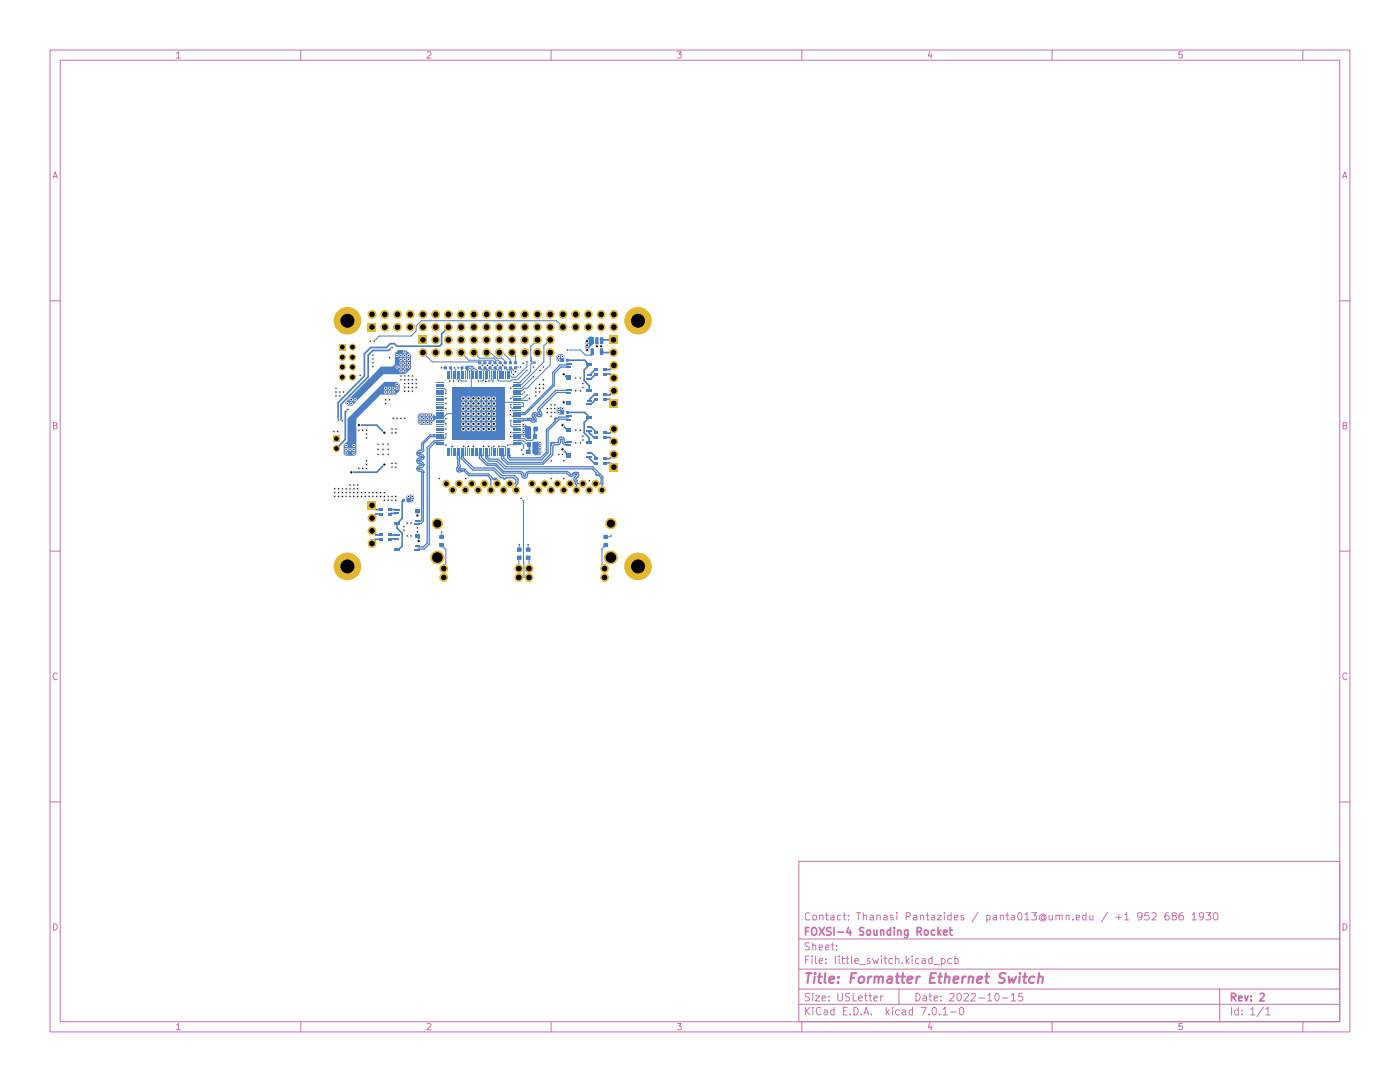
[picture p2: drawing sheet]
<svg xmlns="http://www.w3.org/2000/svg" width="279mm" height="216mm" viewBox="0 0 279 216" stroke-linecap="round" stroke-linejoin="round" font-family="sans-serif">
<g fill="none" stroke="#c872ab" stroke-width=".2">
<path d="M10 10h259.4v195.9h-259.4zM12 12h255.4v191.9h-255.4zM35.2 10.7l.4-.4v1.3M35.2 11.6h.8M60 10v2M85.3 10.4l.5-.1 .2 .4-.8 .9h.8M110 10v2M135.2 10.3h.8l-.5 .5h.4l.1 .2-.1 .5h-.7M160 10v2M185.6 10.2l-.4 1h.8M185.8 10.7v.9M210 10v2"/>
<path d="M236 10.3h-.7v.6h.7v.6h-.7M260 10v2M10.6 35.6l.4-1.3 .4 1.3M10.7 35.2h.6M268 35.6l.4-1.3 .4 1.3M268.1 35.2h.6M10 60h2M267.4 60h2M10.7 84.9l.6-.1v-.4l-.6-.1v1.3h.5l.1-.1 .1-.3-.3-.3M268.1 84.9l.5-.1v-.5h-.5v1.3h.5l.1-.1 .1-.3-.3-.3M10 110h2M267.4 110h2"/>
<path d="M11.4 134.4a.58 .58 0 0 0-.8 .2 .58 .58 0 0 0 .1 .8 .37 .37 0 0 0 .4 .2 .37 .37 0 0 0 .3-.1M268.8 134.4a.58 .58 0 0 0-.8 .2 .58 .58 0 0 0 .1 .8 .37 .37 0 0 0 .3 .2 .37 .37 0 0 0 .4-.1M10 160h2M159.4 171.9h108v32h-108zM267.4 160h2M10.7 184.3a.62 .62 0 0 1 .7 .8l-.2 .4-.5 .1zM159.4 197.4h108M159.4 193.4h108M159.4 187.4h108M160.8 191.5h.5M161.5 190.8h-.7v1.5M161.5 198.3l-.6-.1-.2 .3 .1 .3 .5 .2 .2 .3-.2 .4-.6-.1"/>
<path d="M161.5 188.1h-.6l-.2 .3 .2 .4 .6 .3v.4h-.8M161.6 182.2a.67 .67 0 0 0-.8 .1 .67 .67 0 0 0 0 .9l.1 .4 .7-.1M162 190.8v.1M162 191.3v1M162.2 198.2v.2M162.2 188.7l.2-.2 .3 .1 .1 1M162.2 182.7h.7l.1 .6-.2 .3-.6-.1zM162.2 188.1v1.5M162.2 198.7v1M162.7 198.7h.9l-.9 1h.9M162.7 190.8v1.3l.3 .2M163.5 191.8l.7-.1-.2-.4h-.4l-.1 .8 .2 .2 .4-.1"/>
<path d="M163.5 189.1l.7-.1-.2-.5-.4 .1-.1 .8 .2 .2 .4-.1M163.6 182.7l.6-.1 .1 1M163.6 182.6v1M164.1 199.2l.7-.2-.1-.2h-.6v.8h.6M164.8 189.1l.6-.1v-.4l-.5-.1-.1 .3v.6l.1 .2 .5-.1M164.8 182.6h.6M164.8 192.2v.1M164.8 191.3v.2M164.9 182.1v1.3l.1 .2h.4M165.4 199.6v.1M165.4 198.8v.1M165.9 182.6h.5l.1 .2v.8h-.6l-.1-.4 .1-.2h.6"/>
<path d="M165.9 188.5h.6M166.1 188.1v1.3l.4 .2M166.7 190.8v1.3l.2 .2M167 189.5v.1M167 188.6v.2M167.2 198.2v1.2l.4 .3 .4-.1 .1-.2v-1.2M167.5 190.8v.1M167.5 191.3v1M167.8 182.6h-.6l-.1 .3 .1 .7h.6M168 191.3h.6M168.1 190.8v1.3l.5 .2M168.2 182.6h.6"/>
<path d="M168.5 182.1v1.3l.1 .2h.2M168.8 191.3h.6M169.1 190.8v1.4l.3 .1M169.3 183.5v.1M169.3 182.6v.2M169.6 198.3a.6 .6 0 0 0-.9 .2l.2 .3a.53 .53 0 0 1 .6 .3 .53 .53 0 0 1-.2 .6l-.6-.1M169.9 190.8v1.3l.2 .2M170.3 198.2v1.5h.6M170.6 191.8l.8-.1-.1-.4h-.4l-.3 .2 .1 .7h.6M170.9 182.1h.9M171.4 199.2l.7-.2-.1-.2-.4-.1-.2 .2v.7h.6M171.4 182.1v1.5"/>
<path d="M171.6 192.4h1.1M172.3 182.7l.6-.1 .1 1M172.3 182.1v1.5M172.5 198.7h.6M172.7 198.2v1.3l.1 .1 .3 .1M173.4 198.7h.6M173.6 198.2v1.4l.4 .1M173.6 191.3h-.4l-.1 .2 .1 .3 .4 .1v.3h-.5M173.6 182.6h.6l.1 .2v.8h-.7v-.5l.7-.1M174.2 191.3l.3 1 .2-.7 .3 .7 .3-1M174.4 199.2l.7-.2-.2-.3h-.3l-.2 .2v.6l.2 .2 .4-.1M175 182.7l.6-.1 .1 1"/>
<path d="M175 182.6v1M175.8 198.7v1M175.9 190.8v.1M175.9 191.3v1M176.2 198.7l-.4 .1v.2M176.4 182.6h.6v.2v.8h-.6v-.5l.6-.1M176.4 191.3h.6M176.6 190.8v1.3l.4 .2M178.1 191.3h-.4l-.3 .3 .1 .6h.6M178.2 182.6h-.5v.4l.5 .1 .1 .2-.1 .3h-.5M178.7 191.4l.1-.1a.36 .36 0 0 1 .6 .2v.8M178.7 190.8v1.5"/>
<path d="M179 182.1v.1M179 182.6v1M179.4 197.4v3M180.1 192.2v.1M180.8 182.9h.6l.3-.3-.1-.4-.8-.1v1.5M180.8 190.8v1.5M180.9 191.7l.5 .6M181.4 191.3l-.6 .6M182 190.8v.1M182 191.3v1M182.3 182.6h.6l.1 .2v.8h-.7v-.5l.7-.1M182.8 198.2a.77 .77 0 0 1 .8 .8 .77 .77 0 0 1-.8 .7z"/>
<path d="M183.4 191.3h-.4l-.3 .3 .1 .6h.6M183.7 182.7l.5-.1 .1 1M183.7 182.6v1M184.1 191.3h.5l.1 1M184.2 198.8l.5-.1 .2 .2v.8M184.7 191.7h-.6l-.1 .2 .1 .4 .6-.1M184.8 182.6h.6M184.9 199l-.8 .3 .1 .3 .2 .1 .5-.1M185.1 182.1v1.5h.3M185.4 198.7h.6M185.6 198.2v1.3l.1 .1 .3 .1M185.9 182.6h.5l.1 .2v.8h-.6l-.1-.4 .2-.2h.5"/>
<path d="M186 191.3h-.4l-.3 .3 .1 .6h.6M186 190.8v1.5M186.4 199.2l.7-.2-.1-.2h-.6v.8h.6M186.4 192.4h1.1M187.1 182.6h.8l-.8 1h.8M187.8 199.6v.1M187.8 198.8v.1M187.9 191.3h.4l.3 .3-.1 .6h-.6M187.9 191.3v1.5M188.5 182.1v.1M188.5 182.6v1M189.6 198.4l.1-.2h.4l.3 .3v.1l-.9 1.1h.9"/>
<path d="M189.8 182.1v1.5h-.6l-.1-.9 .7-.1M189.9 191.3h-.4l-.4 .3 .1 .6h.7M190.5 183.1l.7-.1-.1-.4h-.5l-.1 .2 .1 .8h.5M190.6 191.3h.4l.3 .3-.1 .6h-.6M190.6 190.8v1.5M191 198.5l.3-.3a.82 .82 0 0 1 .6 .8 .82 .82 0 0 1-.6 .7l-.3-.3zM192.4 198.4v-.1a.6 .6 0 0 1 .9 .2l-.1 .3-.8 .9h.9M192.4 182.6h-.5l-.1 .2 .1 .3h.5v.5h-.6M193.8 198.4l.3-.2 .5 .1v.5l-.9 .9h.9M195.2 182l-1.2 2M195.3 199.1h1.2M196.9 183.6l.6-.1 .1-.6-.2-.3h-.5v1.5"/>
<path d="M197.1 198.6l.4-.4v1.5M197.1 199.7h.8M198.3 182.6h.5l.1 .2v.8h-.6l-.1-.4 .2-.2h.5M198.9 198.2a.78 .78 0 0 1 .6 .6 .78 .78 0 0 1-.3 .8l-.3 .1-.3-.3a.99 .99 0 0 1 .3-1.2zM199.6 182.7l.5-.1 .1 1M199.6 182.6v1M200.1 199.1h1.1M200.7 182.6h.6M201 182.1v1.3l.1 .2h.2M201.8 198.6l.5-.4v1.5M201.8 182.6h.6v1h-.6v-.4l.1-.2h.5M201.8 199.7h.9"/>
<path d="M203.3 182.2l.3-.1a1.04 1.04 0 0 1 .2 1.5h-.4l-.2-.3-.1-.7zM204 198.2h-.6l-.1 .7 .7-.1 .1 .2-.1 .6-.2 .1h-.3l-.2-.1M204.6 182.5l.4-.4v1.5M204.6 183.6h.8M205.9 182.1h.9l-.5 .5 .4 .1 .1 .3v.5h-.9M208.4 182.9l-.4-.2-.2 .3 .2 .5 .4-.2M208.4 182.7v.6l.1 .1a.61 .61 0 0 0 0-.9 .61 .61 0 0 0-.9 .1l-.2 .2v.6a.77 .77 0 0 0 1.2 .2M209.4 182.6l.1 1 .6-.1M210.1 182.6v1M210.7 182.7l.6-.1 .1 1M210.7 182.6v1M211.4 182.8l.1-.2h.5v1"/>
<path d="M212.8 182.7l.6-.1v1M212.8 182.6v1M214.1 183.5v.1M214.8 183.1l.7-.1-.1-.4h-.6v1h.6M216.7 182.1v1.5h-.5v-1h.5M217.5 182.6v1l.6-.1M218.1 182.6v1M221.1 182l-1.3 2M222.7 183h1.2M223.3 182.5v1.1M224.4 182.5l.5-.4v1.5M224.4 183.6h.9"/>
<path d="M227.9 182.7l-.3 .3-.5-.1v-.7h.7a1.17 1.17 0 0 1-.2 1.4h-.4M229.3 182.1h-.8l-.1 .7 .3-.2 .5 .1 .2 .3-.1 .5h-.9M229.9 182.2h.8v.5l-.8 .9h.8M233.2 182.1l-.5 .1a1.28 1.28 0 0 0-.1 1.4h.6l.1-.6-.3-.4-.4 .1-.1 .3M234.2 182.7l-.3-.1v-.4h.8v.4l-.8 .3 .1 .7h.6l.2-.3-.1-.4-.3-.2M236 182.1h-.2a.55 .55 0 0 0-.5 .6v.6l.2 .3h.5l.2-.3v-.3l-.3-.4-.4 .1-.2 .3M237.9 182.5l.4-.4v1.5M237.9 183.6h.9M240.2 182.7l-.3 .3h-.5l-.1-.3 .1-.5h.7a1.17 1.17 0 0 1-.2 1.4h-.5M240.7 182.1h.9l-.5 .5 .5 .2v.7h-.9M242.3 182.2l.4-.1a.88 .88 0 0 1 .1 1.5h-.4l-.2-.3-.1-.7zM243.4 197.4v6.5"/>
<path d="M268.1 184.3a.62 .62 0 0 1 .7 .8l-.2 .4-.5 .1zM35.2 204.6l.4-.4v1.3M35.2 205.5h.8M60 203.9v2M85.3 204.3l.5-.1 .2 .4-.8 .9h.8M110 203.9v2M135.2 204.2h.8l-.5 .5h.4v.7h-.7M159.4 200.4h108M160 203.9v2M160.8 201v1.5M160.9 201.7l.7 .8M161.6 201l-.8 .8"/>
<path d="M162.2 201v.2M162.2 201.5v1M163.8 201.2l-.2-.2a.77 .77 0 0 0-.7 .8 .77 .77 0 0 0 .7 .7l.2-.1M164.5 201.6l.4-.1 .2 .2v.8M165.1 201.8l-.7 .3 .2 .4 .5-.1M166.5 201.6l-.5-.1-.2 .3 .1 .6h.6M166.5 201v1.5M168.3 201.7h.5M169.1 201h-.8v1.5h.8M169.7 202.4v.1M170.4 201a.77 .77 0 0 1 .9 .8 .77 .77 0 0 1-.9 .7zM171.9 202.4v.1"/>
<path d="M172.4 202.5l.5-1.5 .5 1.5M172.5 202.1h.7M173.9 202.4v.1M176.9 201v1.5M177 201.9l.5 .6M177.5 201.5l-.6 .6M178.1 201v.2M178.1 201.5v1M179.5 201.6a.52 .52 0 0 0-.8 .2v.4l.2 .2h.6M180.1 201.6l.4-.1 .3 .2v.8M180.8 201.8l-.8 .3 .1 .3 .2 .1 .5-.1M182.1 201.6l-.4-.1-.3 .2v.7l.3 .1 .4-.1"/>
<path d="M182.1 201v1.5M183.8 201h1l-.7 1.5M185.4 202.4v.1M185.6 204.1l-.4 1h.8M185.8 204.6v.9M186.1 201.2l.3-.2 .5 .2v1l-.4 .3-.4-.3zM187.5 202.4v.1M188.2 201.4l.4-.4v1.5M188.2 202.5h.9M189.7 201.9h1.1M191.5 201.2l.4-.2a.82 .82 0 0 1 .5 .8 .82 .82 0 0 1-.5 .7l-.3-.1-.2-.5zM210 203.9v2"/>
<path d="M236 204.2h-.7v.6h.7v.6h-.7M245.8 201v1.5M247.1 201.6a.52 .52 0 0 0-.7 .2v.4l.1 .2h.6M247.1 201v1.5M247.8 202.4v.1M247.8 201.6v.1M249.6 201.4l.4-.4v1.5M249.6 202.5h.8M252.2 200.9l-1.3 2M252.6 201.4l.5-.4v1.5M252.6 202.5h.9M260 203.9v2"/>
</g>
<g fill="none" stroke="#c872ab" stroke-width=".34">
<path d="M160.8 185.8h.5M161.5 185.1h-.7v1.5M162.3 185.1h.3a.97 .97 0 0 1 0 1.5h-.3a.97 .97 0 0 1 0-1.5zM163.5 185.1l1 1.5M164.5 185.1l-1 1.5M165.9 185.2a.6 .6 0 0 0-1 .2l.2 .4 .7 .2v.4a.64 .64 0 0 1-.9 .1M166.5 185.1v1.5M167.2 186h1.1M169.3 185l-.3 1.1h.9M169.7 185.6v1M172.4 185.2l-.6-.1-.3 .3 .3 .4 .5 .1v.6h-.8M173 185.8l.2-.2 .4 .1v.8l-.4 .1-.2-.3z"/>
<path d="M174.4 185.6l.1 .9 .3 .1 .2-.2M175 185.6v1M175.8 185.8l.1-.2 .5 .1v.9M175.8 185.6v1M177.7 185.7l-.4-.1-.3 .2v.5l.3 .3 .4-.1M177.7 185.1v1.5M178.5 185.1v.1M178.5 185.6v1M179.2 185.8v-.1a.36 .36 0 0 1 .6 .1v.8M179.2 185.6v1M181.2 185.6v1.2l-.3 .3-.4-.1M181.2 185.7l-.4-.1-.3 .2v.6l.3 .2 .4-.1"/>
<path d="M183 185.8h.8a.45 .45 0 0 0-.2-.7h-.6v1.5M183.4 185.8l.5 .8M184.6 185.7l.4-.1 .2 .2v.5l-.2 .3-.4-.1zM186.5 185.7l-.4-.1-.3 .2v.5l.3 .3 .4-.1M187.2 185.1v1.5M187.4 186l.4 .6M187.8 185.6l-.6 .6M188.3 186.1l.8-.2-.1-.2-.5-.1-.2 .2 .1 .7h.6M189.5 185.6h.6M189.7 185.1v1.2v.2l.4 .1M245.8 199l.7-.1 .1-.4-.3-.3h-.5v1.5M246.1 199l.5 .7"/>
<path d="M247.2 199.2l.7-.2-.1-.2h-.6v.8h.6M248.4 198.7l.3 1 .4-1M249.7 199.6v.1M249.7 198.8v.1M251.5 198.4l.5-.2 .2 .1 .1 .3-.9 1.1h.9"/>
</g>
<g fill="none" stroke="#c872ab" stroke-width=".42">
<path d="M160.9 194.2h1.1M161.4 194.2l-.2 1.9M162.6 194.9l-.2 1.2M162.7 194.2v.1M163.3 194.9h.7M163.6 194.2l-.2 1.7 .2 .2h.3M164.7 194.2l-.2 1.7 .3 .2M165.5 195.5l1-.2-.1-.4a.6 .6 0 0 0-.8 .2v.9h.7M167.3 196v.1M167.3 194.9v.2M169.8 195.1h.7M170.9 194.2h-.9l-.3 1.9"/>
<path d="M171.4 195.2a.63 .63 0 0 1 1-.2v.8a.63 .63 0 0 1-1 .2zM173.4 194.9l-.2 1.2M173.9 194.9h-.4l-.2 .3M174.5 195l.4-.1h.4v1.2M174.6 194.9l-.1 1.2M175.4 195.1a.47 .47 0 0 1 .4-.3 .47 .47 0 0 1 .4 .3l-.1 1M177.2 194.9h.8l-.1 1.2M178 195.3l-.7 .1-.3 .3 .1 .3 .1 .1 .7-.1M178.8 194.9h.7M179.1 194.2l-.2 1.8 .5 .1M179.9 194.9h.7M180.2 194.2l-.2 1.7 .1 .1 .4 .1"/>
<path d="M181.1 195.5l1-.2v-.4h-.6l-.4 .2v.9h.8M183 194.9l-.2 1.2M183.6 194.9h-.4l-.3 .3M185.7 195.1h.7M186.8 194.2h-1l-.3 1.9h1.1M187.2 194.9h.8M187.7 194.2l-.3 1.7 .1 .1 .3 .1M188.7 195l.2-.1h.5v1.2M188.8 194.2l-.3 1.9M190.3 195.5l1-.2-.1-.4h-.6l-.2 .2-.1 .9h.7M192.1 194.9l-.1 1.2M192.7 194.9h-.4l-.2 .3"/>
<path d="M193.4 195l.3-.1h.5l-.1 1.2M193.4 194.9l-.2 1.2M195 195.5l1-.2v-.4h-.8l-.3 1 .3 .2 .6-.1M196.6 194.9h.8M197 194.2l-.2 1.8 .4 .1M200.7 194.3a1.02 1.02 0 0 0-1.1 0l-.1 .6 .9 .5 .1 .2-.1 .4a.92 .92 0 0 1-1.1 0M201.3 194.9l.2 1.2 .5-.9 .2 .9 .6-1.2M203.5 194.9l-.1 1.2M203.6 194.2v.1M204.2 194.9h.7M204.6 194.2l-.3 1.7 .1 .1 .4 .1M206.5 194.9a.72 .72 0 0 0-1.1 .3v.8l.3 .1 .6-.1"/>
<path d="M207.3 195l.3-.1h.5l-.1 1.2M207.4 194.2l-.3 1.9"/>
</g>
<g fill="#4d7fc4">
<path d="M69.3 83.6l7.4-7.4h2.5l.6 .5v1.3l-.8 .7h-3.1l-4.8 4.9v7l-.3 .3h-1.9l-.3-.3v-1.9l.7-.6z"/>
<path d="M83.5 82.6l.1-.1h2.7l.6 .6h1.7v.2v.3h-1.7l-.5 .5v.4l-.2 .2h-2.5l-.3-.3z"/>
<path d="M68.9 80.3l7.1-7.2h2.3l.5-.5v-2.1l.7-.7h1.5l1 1.1v2.7l-1.1 1-4.4 .1-6.1 6.2h-1.1l-.4-.3z"/>
<path d="M81.1 99l.3-.3h1.1l.1 .2v1.1l-.2 .2h-1.1l-.2-.1z"/>
<path d="M92.8 73.1l.2-.1h1.3l1.1 .9v1.7l-.2 .1v-1.8h-1l-.1 1.8h-.1v-1.8h-.5l-.1 1.8h-.2v-1.7l-.4-.3z"/>
<path d="M116.8 67.9l.9-.8h.5l.2 .3v1.2l-.8 .8v.6l-.3 .2-.5-.2z"/>
<path d="M106.3 88.2l1.4-.1h.3l-.1 2.7h-1.2l-.4-.4z"/>
<path d="M111.1 71l.3-.3h.9l.3 .2v1.2l-1.3 .1-.2-.2z"/>
<path d="M104.2 84.6l.4-.1 .6 .6h.6l.2 .2v2.2h-.8l-.4-.3h-.4l-.3-.2v-.1h-1.7v-.3h1.7z"/>
<path d="M111.1 81.4l.2-.2h1.1l.2 .2-.1 1.3h-1.1l-.3-.3z"/>
</g>
<g fill="none" stroke="#4d7fc4" stroke-width=".2">
<path d="M84.4 70.4l1.9 1.8h9.4l.1 .2M87.8 77.6h.9l.3 .2v.7M88.1 73.4h.9M89 79.5l-1.2 .1M89.7 74.8v1.2M89.9 73.4l.2 .3v1.1M90.5 76h.1M90.5 74.8v1.2M90.7 73.4l.2 .3v1.1M91.3 74.8v1.1l.2 .1M91.4 73.4h.8l-.1 1.4M91.7 74.8v.9l.4 .3h.9"/>
<path d="M92 70.4l1.6 1.5h4.7l.5 .5M94.1 77.5h.1M94.1 74.8v2.7M94.6 70.4l1.1 1.1h2.8l.4 .4h.5l.4 .3v.2M95.8 72.4h.1M95.8 73.4l.4 .4h.9l.2 .3v.7M96.5 74.8v1.1l-.2 .1h-.8M96.8 72.4h.1M96.8 73.4l.9 .6v.8M96.8 72.4l-.5 .5M96.9 74.8v1.3M97.1 70.4h.8l1.2 1.1h1.1l.6 .6"/>
<path d="M97.8 73.4h.1M97.8 72.4h.1M97.8 73.4l.4 .4 .7 .1v.9M97.8 72.4l-.5 .5M98.1 74.8v.9l-.1 .3h-.4M98.3 72.9l-.5 .5M98.5 74.8l-.1 1.2M98.8 73.4h.1M98.8 73.4l.4 .4 .5 .2v.8M99.3 72.9l-.5 .5M99.6 70.4h.7l1.6 1.5M99.8 73.4h.1"/>
<path d="M99.8 73.4l.3 .3v1.1M100.3 72.9l-.5 .5M105.2 73.9l-2 1.9h-1l-.3 .2h-2.3l-.3-.2v-1M111.1 64h-27l-1 1v1l-1.1 1.1h-6.3l-1 1M87.8 84h.1M87.8 88.7l1.2 .1M87.8 85.5l1.2 .1M87.8 84.3h1l.2 .3M89 83.6h.1M89 86.6v.7l-.3 .2h-.9M89 83.6l-.4 .4h-.8M90.3 89.1l-.2 .1v1.1"/>
<path d="M90.4 82.5h-1.2l-.6 .6h-.8M92.5 89.1l.4 .2v1M93.5 89.1l-.2 .1v1.1M94.5 89.1h.1M94.5 89.1v1.2M96.5 89.1h.1M96.5 89.1v1.2M97.5 89.1l.2 .1v1.1M98.5 89.1l-.4 .2v1M99.6 89.1h1.1l.2 .1v1.1M101.9 82.7l.5 .4M101.9 84.9l.3 .3h1"/>
<path d="M101.9 86.3l1.3 .1M102 87.1h1.2M103.2 88.7l-1.9 .1M103.2 88h1.3l.6 .6h.6M104 99.5l.5 .5 .1 15.2M104.1 88.4l.4 .4v.6l-.4 .4M106.7 87.2v.2l-.5 .5h-1.1l-.4-.4h-1.5M88.1 108.8l.9 .8v3.3l-.4 .6M88.1 106.2v.9M103.5 115.2h2.1M103.6 111.3l-.1 2.2M103.6 108.7v.9"/>
<path d="M104.6 115.2h.1M105.4 111.3l.2 .2v2M105.4 108.7v.9M120.9 108.8l-.8 .8v3.3l.5 .6M121.9 106.9l-.2 .2h-.8"/>
</g>
<g fill="none" stroke="#4d7fc4" stroke-width=".25">
<path d="M83.2 90.4a.67 .67 0 0 0 .8 .6M83.2 93.5a.67 .67 0 0 0 .8 .6M83.2 92l.3 .5 .3 .1M83.2 91.9h.1M83.2 90.4h.1M83.2 93.5h.1M83.5 90.4l.2 .2h.3M83.5 93.5l.2 .2 .3-.1M83.6 90.4h.1M83.6 91.9h.1M83.6 93.5h.1M83.6 92l.2 .2"/>
<path d="M83.7 92.5h.3M83.7 92.9h.3M83.7 93.3h.3M83.7 92.1h.3M83.7 90.3h.3M83.7 89.8h.3M83.8 92.9l-.4 .2-.2 .4M83.8 90.3l-.2 .2M83.8 89.9l-.4 .2-.2 .4M83.8 93.3l-.2 .2M84 92.1l.3 .1 .3 .5M84 92.5l.2 .2"/>
<path d="M84 91.8h-.3l-.2 .1M84 91.4a.67 .67 0 0 0-.8 .5M84 90.7a.57 .57 0 0 1 .6 .5 .57 .57 0 0 1-.6 .6M84 91l.2 .2-.2 .2M84 93.7l.4 .2 .2 .4M84 94.1l.2 .2M84.2 92.7h.1M84.2 91.2h.1M84.2 94.2h.1M84.2 94.2v9.6l-.3 .3-.5-.1M84.2 92.7l-.2 .2M84.2 89.7l-.2 .2"/>
<path d="M84.5 92.7h.1M84.5 94.2h.1M84.5 91.2h.1M84.5 94.2v9.8l-.4 .5-.8 .1M84.6 92.7l-.2 .5-.4 .1M84.6 89.7l-.2 .4-.4 .2M86.6 86.8h.1M86.6 87.1h.1M87.1 88h.1M87.8 88.4l-1-.1-1.1 1.2v19l-1 1.1h-1.4M87.8 88h-1.2l-1.3 1.3v19.1l-.8 .7-1.1-.1M87.8 87.1h-1.9l-1.4 1.5v1.1"/>
<path d="M87.8 86.8h-2l-1.6 1.7v1.2M91.3 94.1h.1M91.3 90.3l.1 2.6M91.3 93.2a.57 .57 0 0 0 0 .8 .57 .57 0 0 0 .8 0M91.4 92.8v.3M91.4 93.1l-.1 .1M91.6 93.5v.3M91.6 93.8h.3M91.7 93.4h.1M91.7 91.4h.1M91.7 90.3v2.2M91.7 93.4l-.2 .1"/>
<path d="M91.7 92.6l.2 .4-.2 .4M91.9 93.8h.1M91.9 93.6v.2M92 93.7l.4-.2 .4 .2M92.1 94.1h.1M92.1 90.9h.1M92.1 90.3v1.2l2.3 2.3h4.1l1.5 1.5h.3M92.2 93.9l-.1 .2M92.3 94h.2M92.5 93.9h.1M92.5 90.3v1.1l2.1 2h4l1.6 1.5h2.5l.7 .7v.8l-.4 .4v1M92.5 93.9l1.1 1h3.8l.6 .7v2.2"/>
<path d="M92.8 93.6h.1M92.8 93.6l.8 1h3.8l1 .8v.2M95.7 90.9h.1M95.7 90.3v1.1l1.5 1.5h1.7l1.5 1.5h3.5M96.1 90.9h.1M96.1 90.3v1l1.3 1.2h1.6l1.5 1.6h3.4M96.9 90.9h.1M96.9 90.3v1.1l.7 .6h1.6l1.6 1.6h17.4l.8 .8M97.3 90.9h.1M97.3 90.3v.9l.4 .4h1.7l1.5 1.5h17.4l2 2.1-.2 2.6M98.4 95.7h.2M98.6 95.6h.1"/>
<path d="M98.8 95.5h.3M98.8 95.4l-.2 .2M98.9 95.9v.3M98.9 96.1h.1M98.9 96.1l.3 .4M99 95.5v.2M99.1 95.7h.1M99.1 95.7l-.2 .1M100.1 90.9h.1M100.4 95.3l.2 .3M100.5 90.9h.1M100.9 95.3h1.6l.5 .5v.5l-.2 .2h-1"/>
<path d="M101 95.3l-.4 .3M101.3 90.9h.1M101.7 90.9h.1M103.9 94.1l.3 .1 .3 .5M103.9 94.5l.2 .2M104.1 94.7v.1M104.1 94.9a.57 .57 0 0 0 .6 .5 .57 .57 0 0 0 .6-.5M104.5 94.7l.1 .3 .1 .1 .2-.2M104.8 94.7v.1M105.2 94.7v.1M105.4 94.1h7.9l.6 .6M105.4 94.4h7.7l.5 .5"/>
<path d="M105.4 94.1l-.2 .1-.3 .5M105.4 94.5l-.1 .2M109 85.8v4.5l-1.1 1.1h-6l-.2-.2v-.9M109.4 85.9v4.4l-1.4 1.5h-6.2l-.5-.4v-1.1M109.9 88.6h.1M109.9 88.6v.3M110 88.9h.1M110 88.9l-.1 1.7-1.6 1.7h-6.9l-.9-.9v-1.1M111.2 88.7h-.5l-.4 .4v1.7l-1.9 1.8h-7.1l-1.2-1.1v-1.2M111.9 88.2l-.3 .5h-.3M112.2 88.2l.3 .5h.3M112.8 88.7l.7 .1"/>
<path d="M113.6 94.9h.1M113.9 94.7h.1M114 94.7h.2M114.5 94.3h.1M114.5 94.3l-.4 .4M114.5 94.4a.57 .57 0 0 1 .8 0 .57 .57 0 0 1 0 .8M114.7 95.2l-.2 .3 .2 .5M114.7 94.6h.1M114.7 94.6l-.5 .4-.6-.1M114.7 96l.1 .5 .3 .3v1M114.8 94.6h.3M115 95.5l.1 .8 .2 .2h1"/>
<path d="M115 94.6h.1M115 94.9l-.3 .3M115 94.6v.3M115.3 94.3h.1M115.3 95.2l-.3 .2M119 94.7l.2 .1M119 94.6h.1M119 94.7h.1M119 94.4v.2M119.1 94.6v.2M119.3 94.8h.1M119.3 94.9h.2"/>
<path d="M119.5 94.8h.1M119.5 94.8l.5 .5v1l-.2 .2h-.9"/>
</g>
<g fill="none" stroke="#4d7fc4" stroke-width=".34">
<path d="M78.2 69.3l-.6 .6h-3.2l-.9 1v4.3l-5.4 5.5v3l.2 .3M89.5 65.3l-1.4 1.3v2.1l-.4 .4h-8.5l-.5-.5h-.8l-.8 .7h-3.1l-1.3 1.3v4.4l-5.2 5.3 .1 3.5M69.4 81.7l-.5 .5v5.5l-1.8 1.8M71.6 84.8h3.6l1.5 1.6M105.4 85.6l.3 .2v1.4M105.7 88.6v1.3l-.3 .3M106.7 88.6v1.3l.2 .3M106.9 85.6l-.2 .2v1.4M112.3 89.7l1 1h.2M113.3 82.3h3.4l.9 .9-1 1.1v2.1l1 1v.9M117.6 91.1v.3l.9 1h.5M117.7 90.3h.3l1 1v.2"/>
<path d="M120.8 92.4h.9l.8 .8M122.5 90.7l-.8 .8h-.9M74.2 105.9l.8 .9h1M76 107.6h-1l-.8 .9M77.9 106.8h1.3M79.2 107.5l-1.3 .1M80.3 103.5l-1.1 1v.9l1.1 1v2.6l-.6 .6h-.5M83.3 107.2l.3 .2v.5"/>
</g>
<circle cx="83.3" cy="102.9" r=".17" fill="#4d7fc4"/>
<g fill="none" stroke="#4d7fc4" stroke-width=".34">
<path d="M76.7 92.7l-1.5 1.5h-5.1M80.5 99.8l-.2 .3v3.4M112.3 84.8l.7 .8h.5M112.5 80.3h1M117.6 86v.4l1 1 .4-.1M117.7 85.3h.3l1 .9v.2M120.8 87.3h.9l.8 .8M122.5 85.6l-.8 .8h-.9M74.2 100.8l.8 .9h1M76 102.5h-1l-.8 .9M77.9 101.7h1.3M79.2 102.4l-1.3 .1"/>
<path d="M83.3 101.7v1.2"/>
</g>
<g fill="none" stroke="#4d7fc4" stroke-width=".25">
<path d="M110.9 77.9h2.5M111.1 78.3l2.4 .1M109.9 88.6h.1M109.9 88.3v.3M110 88.4h.2M110.2 88.3h.1M110.3 88.4h.3M110.5 88.3h.7M110.7 83.7h.1M110.7 83.5h.1M110.7 84.1h.1M110.7 84.1l-1.7 1.7"/>
<path d="M110.8 83.8v.2M111 83.5h.1M111.1 83.6h.2M111.1 83.5h-.3v.2M111.4 87.7v.4M111.5 87.8a.57 .57 0 0 1 .6-.6 .57 .57 0 0 1 .5 .6M111.5 88.2l-.2 .2M111.8 87.7v.4M111.9 87.8l.2-.2 .1 .2M112.2 87.7v.4M112.6 87.7v.4M112.6 88.2l.2 .2"/>
<path d="M113.5 83.7l-1.8-.1-2.3 2.3M113.5 88.2l-.7 .1M113.5 83.1l-2 .1-.2 .3"/>
</g>
<path d="M100.8 73.4l.5 .4h.6M100.8 72.1v.3M101.9 71.9v.5M105.9 74.2l-2.2 2.2M100.6 80.3h1.6M101.9 80.8v.5l.4 .2h.9M104.4 80.3v.8" fill="none" stroke="#4d7fc4" stroke-width=".2"/>
<circle cx="112.5" cy="80.3" r=".17" fill="#4d7fc4"/>
<g fill="none" stroke="#4d7fc4" stroke-width=".25">
<path d="M110.9 77.9l-3.5 3.5M111.1 78.3l-3.4 3.4M113.5 73.3l-1.6-.1-1.2 1.3v2.4l-5.9 5.8h-1.6M113.5 72.7l-1.7 .1-1.5 1.5v2.5l-5.6 5.6h-1.5M113.5 77.8l-.1 .1M103.2 83.6h2M104.4 83.6h.1M104.4 82.7h.1M104.4 82.4h.1M105.2 83.6h.1M105.3 83.6l.3-.1 .5 .1M105.6 83.9h.2"/>
<path d="M105.6 83.8h.1M105.6 83.8l-2.4 .2M105.8 83.8l.2 .3M106 84.1h.1M106.1 84.1l.2 .1 .6-.1M106.1 83.6l.2 .1M106.3 83.8h.3M106.3 82.5h.1M106.3 83.7h.1M106.3 83.3h.1M106.3 83.3l.3 .2M106.4 82.5l-.2 .2 .2 .6"/>
<path d="M106.4 82.5l.4-.1 .4 .1M106.6 82.7h.1M106.6 83.7h.1M106.6 83.1l.2 .1M106.6 83.6v.2M106.8 83.2l.2 .3-.2 .6M106.8 84.1h.1M106.9 82.7l.2 .3M106.9 82.8h-.2v.3M107.1 83h.1M107.2 83l.2 .1 .6-.1M107.2 82.5l.2 .2"/>
<path d="M107.4 82.7h.1M107.4 82.7h.3M107.4 82.2h.1M107.4 82.2l.3 .3M107.5 81.4l-.2 .4 .2 .4M107.7 82.7h.1M107.7 82l.2 .1M107.7 82.5v.2M107.8 81.7v.3M107.9 83h.1M108 82.2l.1 .2-.1 .6"/>
</g>
<g fill="none" stroke="#4d7fc4" stroke-width=".2">
<path d="M101.9 73.4h.1l.7 .8h.2M101.9 73.8l.2 .6 .3 .4M102.2 70.4l.7 .6v1.4M103.2 79.2h-.8l-.5 .3M103.2 77.1h-.9l-.4 .4M103.2 76.4h.5M103.9 73.2h-.9l-.1 .2M104.6 78.2l-.5 .5h-.9M105.2 72.2v.9l-2.2 2.2h-.8l-.5-.5M105.2 78.8l-.7 .8h-1.3M105.7 79.5l-.5 .4h-2M105.9 71.9v.1"/>
<path d="M105.9 72.6v1.6M106 72.1l.1 .1M106 71.5h.1M106 71.8h.1M106 71.4v.4M106 71.8l-.1 .1M106.1 72.5h.6M106.1 72.2h.6M106.1 72.5l-.1 .2M106.4 75.2l-2.3 2.4h-.9M106.7 72.2l.2 .1-.2 .2M107.3 67.8l-1.4 1.4 .1 2.3"/>
<path d="M109.8 67.8l-1.3 1.2v3.2l-4.4 4.5h-.9M109.8 70.4v2.4l-4.6 4.7h-.6l-.5 .5h-.9M111.1 64l1.2 1.3M113.3 69.8h2.5l1 1.1h1.3l.3-.3v-.4M101.9 82h.1M101.9 82h1.3M101.9 84v.9M101.9 87.1h.1M102.2 80.3h2.2M102.4 83.1h.8M103.2 81.1h1.2M103.2 88.4h.9"/>
</g>
<g fill="none" stroke="#4d7fc4" stroke-width=".34">
<path d="M112.5 74.7l.5 .5h.5M113.3 71.9h3.4l.9 .9-1 1v2.1l1 1.1v.9M119 74.6l-1.1 1h-.3M119 73.7h-.2l-1.1 1.1M119 78.8l-.4-.1-.9 1v.2M119 79.7l-1.1 1h-.3M119.1 68v1.1M120.2 70.2l.2 .2h2M120.8 79.7h.9l.8 .8M120.8 74.6h.9l.8 .8M122.4 67.8h-2l-.2 .2M122.5 72.9l-.8 .8h-.9"/>
<path d="M122.5 78l-.8 .8h-.9M113.5 80.3v.4"/>
</g>
<g fill="#4d7fc4">
<path d="M77.6 106.5h.6v.4h-.6z"/>
<path d="M75.7 106.5h.7v.4h-.7z"/>
<path d="M75.7 107.4h.7v.5h-.7z"/>
<path d="M77.6 107.4h.6v.5h-.6z"/>
<path d="M94.8 89.5h.2v1.5h-.2z"/>
<path d="M94.4 89.5h.2v1.5h-.2z"/>
<path d="M94 89.5h.2v1.5h-.2z"/>
<path d="M93.6 89.5h.2v1.5h-.2z"/>
<path d="M93.2 89.5h.2v1.5h-.2z"/>
<path d="M92.8 89.5h.2v1.5h-.2z"/>
<path d="M92.4 89.5h.2v1.5h-.2z"/>
<path d="M92 89.5h.2v1.5h-.2z"/>
<path d="M91.6 89.5h.2v1.5h-.2z"/>
<path d="M91.2 89.5h.2v1.5h-.2z"/>
<path d="M90.8 89.5h.2v1.5h-.2z"/>
<path d="M90.4 89.5h.2v1.5h-.2z"/>
<path d="M90 89.5h.2v1.5h-.2z"/>
<path d="M89.6 89.5h.2v1.5h-.2z"/>
<path d="M89.2 89.5h.2v1.5h-.2z"/>
<path d="M81.4 99.6h.2v.4h-.2z"/>
<circle cx="113.5" cy="80.7" r=".17"/>
</g>
<path d="M81.4 99.6h.2v.4h-.2z" fill="none" stroke="#4d7fc4" stroke-width=".25"/>
<g fill="#4d7fc4">
<path d="M82.9 106.6h.9v.3h-.9z"/>
<path d="M78.7 106.6h1.1v.3h-1.1z"/>
<path d="M82.8 104.5h1v.2h-1z"/>
<path d="M82.9 103.8h.9v.3h-.9z"/>
<path d="M82.9 101.9h.9v.4h-.9z"/>
<path d="M82.9 101.5h.9v.4h-.9z"/>
<path d="M78.7 104.2h1.1v.5h-1.1z"/>
<path d="M80.4 99.6h.3v.4h-.3z"/>
</g>
<path d="M80.4 99.6h.3v.4h-.3z" fill="none" stroke="#4d7fc4" stroke-width=".25"/>
<g fill="#4d7fc4">
<path d="M77.6 101.4h.6v.5h-.6z"/>
<path d="M75.7 101.4h.7v.5h-.7z"/>
<path d="M75.7 102.4h.7v.4h-.7z"/>
<path d="M77.6 102.4h.6v.4h-.6z"/>
<path d="M78.7 102.3h1v.3h-1z"/>
<path d="M78.7 101.5h1.1v.4h-1.1z"/>
<path d="M103.4 111.1h.5v.4h-.5z"/>
</g>
<path d="M103.4 111.1h.5v.4h-.5z" fill="none" stroke="#4d7fc4" stroke-width=".42"/>
<path d="M103.4 109.5h.5v.4h-.5z" fill="#4d7fc4"/>
<path d="M103.4 109.5h.5v.4h-.5z" fill="none" stroke="#4d7fc4" stroke-width=".42"/>
<path d="M87.9 108.5h.5v.5h-.5z" fill="#4d7fc4"/>
<path d="M87.9 108.5h.5v.5h-.5z" fill="none" stroke="#4d7fc4" stroke-width=".42"/>
<path d="M87.9 106.9h.5v.5h-.5z" fill="#4d7fc4"/>
<path d="M87.9 106.9h.5v.5h-.5z" fill="none" stroke="#4d7fc4" stroke-width=".42"/>
<path d="M105.2 111.1h.5v.4h-.5z" fill="#4d7fc4"/>
<path d="M105.2 111.1h.5v.4h-.5z" fill="none" stroke="#4d7fc4" stroke-width=".42"/>
<path d="M105.2 109.5h.5v.4h-.5z" fill="#4d7fc4"/>
<path d="M105.2 109.5h.5v.4h-.5z" fill="none" stroke="#4d7fc4" stroke-width=".42"/>
<g fill="#4d7fc4">
<path d="M82.8 109.6h1v.2h-1z"/>
<path d="M82.9 108.9h.9v.3h-.9z"/>
<path d="M82.9 106.9h.9v.5h-.9z"/>
<path d="M78.7 109.3h1.1v.5h-1.1z"/>
<path d="M78.7 107.4h1v.3h-1z"/>
<path d="M113 85.4h1v.4h-1z"/>
<path d="M113 85.8h1v.4h-1z"/>
<path d="M117.1 83h1v.5h-1z"/>
<path d="M117.2 85.1h.9v.3h-.9z"/>
<path d="M113 83h1v.2h-1z"/>
<path d="M113 75.4h1v.4h-1z"/>
<path d="M113 77.6h1v.3h-1z"/>
<path d="M113 78.2h1v.4h-1z"/>
<path d="M113 80.1h1v.4h-1z"/>
<path d="M113 80.5h1v.4h-1z"/>
<path d="M118.6 79.5h.7v.4h-.7z"/>
<path d="M120.5 79.5h.7v.4h-.7z"/>
<path d="M120.5 78.6h.7v.4h-.7z"/>
<path d="M118.6 78.6h.7v.4h-.7z"/>
<path d="M117.1 77.6h1v.5h-1z"/>
<path d="M117.2 79.8h.9v.3h-.9z"/>
<path d="M117.1 80.5h1v.4h-1z"/>
<path d="M102.4 80.3h1.6v.1h-1.6z"/>
<path d="M102.4 80.7h1.6v.2h-1.6z"/>
<path d="M102.4 81h1.6v.3h-1.6z"/>
<path d="M102.4 81.4h1.6v.2h-1.6z"/>
<path d="M102.7 72.2h.3v.4h-.3z"/>
</g>
<path d="M102.7 72.2h.3v.4h-.3z" fill="none" stroke="#4d7fc4" stroke-width=".25"/>
<path d="M105.2 85.3h.5v.5h-.5z" fill="#4d7fc4"/>
<path d="M105.2 85.3h.5v.5h-.5z" fill="none" stroke="#4d7fc4" stroke-width=".42"/>
<path d="M106.7 85.3h.5v.5h-.5z" fill="#4d7fc4"/>
<path d="M106.7 85.3h.5v.5h-.5z" fill="none" stroke="#4d7fc4" stroke-width=".42"/>
<g fill="#4d7fc4">
<path d="M117.1 85.8h1v.4h-1z"/>
<path d="M118.6 87.1h.7v.4h-.7z"/>
<path d="M120.5 87.1h.7v.4h-.7z"/>
<path d="M120.5 86.2h.7v.4h-.7z"/>
<path d="M118.6 86.2h.7v.4h-.7z"/>
<path d="M117.1 88.1h1v.5h-1z"/>
<path d="M117.2 90.2h.9v.3h-.9z"/>
<path d="M117.1 90.9h1v.4h-1z"/>
<path d="M117.2 74.7h.9v.3h-.9z"/>
<path d="M117.1 75.4h1v.4h-1z"/>
<path d="M118.6 74.4h.7v.4h-.7z"/>
<path d="M120.5 74.4h.7v.4h-.7z"/>
<path d="M120.5 73.5h.7v.4h-.7z"/>
<path d="M113 72.6h1v.2h-1z"/>
<path d="M113 73.1h1v.4h-1z"/>
<path d="M113 75h1v.4h-1z"/>
<path d="M112.2 71.7h.2v.3h-.2z"/>
</g>
<path d="M112.2 71.7h.2v.3h-.2z" fill="none" stroke="#4d7fc4" stroke-width=".25"/>
<path d="M113.1 71.7h.3v.3h-.3z" fill="#4d7fc4"/>
<path d="M113.1 71.7h.3v.3h-.3z" fill="none" stroke="#4d7fc4" stroke-width=".25"/>
<g fill="#4d7fc4">
<path d="M117.1 72.6h1v.5h-1z"/>
<path d="M118.6 73.5h.7v.4h-.7z"/>
<path d="M118 67.5h.4v1h-.4z"/>
</g>
<path d="M118 67.5h.4v1h-.4z" fill="none" stroke="#4d7fc4" stroke-width=".34"/>
<path d="M119 67.5h.3v1h-.3z" fill="#4d7fc4"/>
<path d="M119 67.5h.3v1h-.3z" fill="none" stroke="#4d7fc4" stroke-width=".34"/>
<path d="M119.9 67.5h.3v1h-.3z" fill="#4d7fc4"/>
<path d="M119.9 67.5h.3v1h-.3z" fill="none" stroke="#4d7fc4" stroke-width=".34"/>
<path d="M119.9 69.7h.3v1h-.3z" fill="#4d7fc4"/>
<path d="M119.9 69.7h.3v1h-.3z" fill="none" stroke="#4d7fc4" stroke-width=".34"/>
<path d="M118 69.7h.4v1h-.4z" fill="#4d7fc4"/>
<path d="M118 69.7h.4v1h-.4z" fill="none" stroke="#4d7fc4" stroke-width=".34"/>
<path d="M93 73.2h.3v.4h-.3z" fill="#4d7fc4"/>
<path d="M93 73.2h.3v.4h-.3z" fill="none" stroke="#4d7fc4" stroke-width=".25"/>
<path d="M97.6 73.2h.4v.4h-.4z" fill="#4d7fc4"/>
<path d="M97.6 73.2h.4v.4h-.4z" fill="none" stroke="#4d7fc4" stroke-width=".25"/>
<path d="M96.6 72.2h.3v.4h-.3z" fill="#4d7fc4"/>
<path d="M96.6 72.2h.3v.4h-.3z" fill="none" stroke="#4d7fc4" stroke-width=".25"/>
<path d="M96.6 73.2h.3v.4h-.3z" fill="#4d7fc4"/>
<path d="M96.6 73.2h.3v.4h-.3z" fill="none" stroke="#4d7fc4" stroke-width=".25"/>
<path d="M95.6 72.2h.3v.4h-.3z" fill="#4d7fc4"/>
<path d="M95.6 72.2h.3v.4h-.3z" fill="none" stroke="#4d7fc4" stroke-width=".25"/>
<path d="M95.6 73.2h.3v.4h-.3z" fill="#4d7fc4"/>
<path d="M95.6 73.2h.3v.4h-.3z" fill="none" stroke="#4d7fc4" stroke-width=".25"/>
<path d="M92.1 73.2h.3v.4h-.3z" fill="#4d7fc4"/>
<path d="M92.1 73.2h.3v.4h-.3z" fill="none" stroke="#4d7fc4" stroke-width=".25"/>
<path d="M88.7 73.2h.4v.4h-.4z" fill="#4d7fc4"/>
<path d="M88.7 73.2h.4v.4h-.4z" fill="none" stroke="#4d7fc4" stroke-width=".25"/>
<path d="M89.7 73.2h.4v.4h-.4z" fill="#4d7fc4"/>
<path d="M89.7 73.2h.4v.4h-.4z" fill="none" stroke="#4d7fc4" stroke-width=".25"/>
<g fill="#4d7fc4">
<path d="M91.2 74.1h.2v1.5h-.2z"/>
<path d="M89.2 74.1h.2v1.5h-.2z"/>
<path d="M89.6 74.1h.2v1.5h-.2z"/>
<path d="M90 74.1h.2v1.5h-.2z"/>
<path d="M90.4 74.1h.2v1.5h-.2z"/>
<path d="M90.8 74.1h.2v1.5h-.2z"/>
<path d="M91.6 74.1h.2v1.5h-.2z"/>
<path d="M92 74.1h.2v1.5h-.2z"/>
<path d="M92.4 74.1h.2v1.5h-.2z"/>
<path d="M92.8 74.1h.2v1.5h-.2z"/>
<path d="M93.2 74.1h.2v1.5h-.2z"/>
<path d="M93.6 74.1h.2v1.5h-.2z"/>
<path d="M94 74.1h.2v1.5h-.2z"/>
<path d="M94.4 74.1h.2v1.5h-.2z"/>
<path d="M94.8 74.1h.2v1.5h-.2z"/>
<path d="M95.2 74.1h.2v1.5h-.2z"/>
<path d="M95.6 74.1h.2v1.5h-.2z"/>
<path d="M96 74.1h.2v1.5h-.2z"/>
<path d="M96.4 74.1h.2v1.5h-.2z"/>
<path d="M96.8 74.1h.2v1.5h-.2z"/>
<path d="M97.2 74.1h.2v1.5h-.2z"/>
<path d="M97.6 74.1h.2v1.5h-.2z"/>
<path d="M98 74.1h.2v1.5h-.2z"/>
<path d="M98.4 74.1h.2v1.5h-.2z"/>
<path d="M98.8 74.1h.2v1.5h-.2z"/>
<path d="M99.2 74.1h.2v1.5h-.2z"/>
<path d="M99.6 74.1h.2v1.5h-.2z"/>
<path d="M98.6 72.2h.4v.4h-.4z"/>
</g>
<path d="M98.6 72.2h.4v.4h-.4z" fill="none" stroke="#4d7fc4" stroke-width=".25"/>
<path d="M98.6 73.2h.4v.4h-.4z" fill="#4d7fc4"/>
<path d="M98.6 73.2h.4v.4h-.4z" fill="none" stroke="#4d7fc4" stroke-width=".25"/>
<path d="M99.6 72.2h.4v.4h-.4z" fill="#4d7fc4"/>
<path d="M99.6 72.2h.4v.4h-.4z" fill="none" stroke="#4d7fc4" stroke-width=".25"/>
<path d="M97.6 72.2h.4v.4h-.4z" fill="#4d7fc4"/>
<path d="M97.6 72.2h.4v.4h-.4z" fill="none" stroke="#4d7fc4" stroke-width=".25"/>
<path d="M100.7 72.2h.3v.4h-.3z" fill="#4d7fc4"/>
<path d="M100.7 72.2h.3v.4h-.3z" fill="none" stroke="#4d7fc4" stroke-width=".25"/>
<path d="M100.7 73.2h.3v.4h-.3z" fill="#4d7fc4"/>
<path d="M100.7 73.2h.3v.4h-.3z" fill="none" stroke="#4d7fc4" stroke-width=".25"/>
<path d="M101.7 72.2h.3v.4h-.3z" fill="#4d7fc4"/>
<path d="M101.7 72.2h.3v.4h-.3z" fill="none" stroke="#4d7fc4" stroke-width=".25"/>
<path d="M101.7 73.2h.3v.4h-.3z" fill="#4d7fc4"/>
<path d="M101.7 73.2h.3v.4h-.3z" fill="none" stroke="#4d7fc4" stroke-width=".25"/>
<g fill="#4d7fc4">
<path d="M98.8 89.5h.2v1.5h-.2z"/>
<path d="M98.4 89.5h.2v1.5h-.2z"/>
<path d="M98 89.5h.2v1.5h-.2z"/>
<path d="M97.6 89.5h.2v1.5h-.2z"/>
<path d="M97.2 89.5h.2v1.5h-.2z"/>
<path d="M96.8 89.5h.2v1.5h-.2z"/>
<path d="M96.4 89.5h.2v1.5h-.2z"/>
<path d="M96 89.5h.2v1.5h-.2z"/>
<path d="M95.6 89.5h.2v1.5h-.2z"/>
<path d="M95.2 89.5h.2v1.5h-.2z"/>
<path d="M87 88.6h1.6v.2h-1.6z"/>
<path d="M87 88.2h1.6v.3h-1.6z"/>
<path d="M87 87.9h1.6v.2h-1.6z"/>
<path d="M87 87.5h1.6v.1h-1.6z"/>
<path d="M87 87h1.6v.3h-1.6z"/>
<path d="M87 86.6h1.6v.3h-1.6z"/>
<path d="M87 86.3h1.6v.1h-1.6z"/>
<path d="M87 85.8h1.6v.2h-1.6z"/>
<path d="M87 85.4h1.6v.3h-1.6z"/>
<path d="M87 85.1h1.6v.2h-1.6z"/>
<path d="M87 84.7h1.6v.1h-1.6z"/>
<path d="M87 84.2h1.6v.2h-1.6z"/>
<path d="M87 83.8h1.6v.3h-1.6z"/>
<path d="M87 83.5h1.6v.1h-1.6z"/>
<path d="M87 83.1h1.6v.1h-1.6z"/>
<path d="M87 82.6h1.6v.3h-1.6z"/>
<path d="M87 82.2h1.6v.3h-1.6z"/>
<path d="M87 81.9h1.6v.1h-1.6z"/>
<path d="M87 81.4h1.6v.2h-1.6z"/>
<path d="M87 81h1.6v.3h-1.6z"/>
<path d="M87 80.7h1.6v.2h-1.6z"/>
<path d="M87 80.3h1.6v.1h-1.6z"/>
<path d="M87 79.8h1.6v.2h-1.6z"/>
<path d="M87 79.4h1.6v.3h-1.6z"/>
<path d="M87 79.1h1.6v.1h-1.6z"/>
<path d="M87 78.7h1.6v.1h-1.6z"/>
<path d="M87 78.2h1.6v.3h-1.6z"/>
<path d="M87 77.8h1.6v.3h-1.6z"/>
<path d="M87 77.5h1.6v.1h-1.6z"/>
<path d="M87 77h1.6v.2h-1.6z"/>
<path d="M87 76.6h1.6v.3h-1.6z"/>
<path d="M87 76.3h1.6v.2h-1.6z"/>
<path d="M99.6 73.2h.4v.4h-.4z"/>
</g>
<path d="M99.6 73.2h.4v.4h-.4z" fill="none" stroke="#4d7fc4" stroke-width=".25"/>
<g fill="#4d7fc4">
<path d="M100.4 74.1h.2v1.5h-.2z"/>
<path d="M100.8 74.1h.2v1.5h-.2z"/>
<path d="M101.2 74.1h.2v1.5h-.2z"/>
<path d="M101.6 74.1h.2v1.5h-.2z"/>
<path d="M102.7 73.2h.3v.4h-.3z"/>
</g>
<path d="M102.7 73.2h.3v.4h-.3z" fill="none" stroke="#4d7fc4" stroke-width=".25"/>
<g fill="#4d7fc4">
<path d="M100 89.5h.2v1.5h-.2z"/>
<path d="M99.6 89.5h.2v1.5h-.2z"/>
<path d="M99.2 89.5h.2v1.5h-.2z"/>
<path d="M100 74.1h.2v1.5h-.2z"/>
<path d="M90.3 77.3h10.5v10.5h-10.5z"/>
<path d="M102.4 76.3h1.6v.2h-1.6z"/>
<path d="M102.4 76.6h1.6v.3h-1.6z"/>
<path d="M102.4 77h1.6v.2h-1.6z"/>
<path d="M102.4 77.5h1.6v.1h-1.6z"/>
<path d="M102.4 77.8h1.6v.3h-1.6z"/>
<path d="M102.4 78.2h1.6v.3h-1.6z"/>
<path d="M102.4 78.7h1.6v.1h-1.6z"/>
<path d="M102.4 79.1h1.6v.1h-1.6z"/>
<path d="M102.4 79.4h1.6v.3h-1.6z"/>
<path d="M102.4 79.8h1.6v.2h-1.6z"/>
<path d="M102.4 83.8h1.6v.3h-1.6z"/>
<path d="M102.4 84.2h1.6v.2h-1.6z"/>
<path d="M102.4 84.7h1.6v.1h-1.6z"/>
<path d="M112.2 82.1h.2v.4h-.2z"/>
</g>
<path d="M112.2 82.1h.2v.4h-.2z" fill="none" stroke="#4d7fc4" stroke-width=".25"/>
<g fill="#4d7fc4">
<path d="M102.4 81.9h1.6v.1h-1.6z"/>
<path d="M102.4 82.2h1.6v.3h-1.6z"/>
<path d="M102.4 82.6h1.6v.3h-1.6z"/>
<path d="M102.4 83.1h1.6v.1h-1.6z"/>
<path d="M102.4 83.5h1.6v.1h-1.6z"/>
<path d="M101.6 89.5h.2v1.5h-.2z"/>
<path d="M101.2 89.5h.2v1.5h-.2z"/>
<path d="M100.8 89.5h.2v1.5h-.2z"/>
<path d="M100.4 89.5h.2v1.5h-.2z"/>
<path d="M102.4 85.1h1.6v.2h-1.6z"/>
<path d="M102.4 85.4h1.6v.3h-1.6z"/>
<path d="M102.4 85.8h1.6v.2h-1.6z"/>
<path d="M102.4 86.3h1.6v.1h-1.6z"/>
<path d="M102.4 86.6h1.6v.3h-1.6z"/>
<path d="M102.4 87h1.6v.3h-1.6z"/>
<path d="M102.4 87.5h1.6v.1h-1.6z"/>
<path d="M102.4 87.9h1.6v.2h-1.6z"/>
<path d="M102.4 88.2h1.6v.3h-1.6z"/>
<path d="M102.4 88.6h1.6v.2h-1.6z"/>
<path d="M106.7 89.9h.5v.5h-.5z"/>
</g>
<path d="M106.7 89.9h.5v.5h-.5z" fill="none" stroke="#4d7fc4" stroke-width=".42"/>
<path d="M105.2 89.9h.5v.5h-.5z" fill="#4d7fc4"/>
<path d="M105.2 89.9h.5v.5h-.5z" fill="none" stroke="#4d7fc4" stroke-width=".42"/>
<g fill="#4d7fc4">
<path d="M105.2 88.1h.8v1h-.8z"/>
<path d="M105.2 86.7h.8v.9h-.8z"/>
<path d="M106.3 86.7h.8v.9h-.8z"/>
<path d="M106.3 88.1h.8v1h-.8z"/>
<path d="M113 83.6h1v.3h-1z"/>
<path d="M113.1 82.1h.3v.4h-.3z"/>
</g>
<path d="M113.1 82.1h.3v.4h-.3z" fill="none" stroke="#4d7fc4" stroke-width=".25"/>
<g fill="#4d7fc4">
<path d="M113 88.1h1v.2h-1z"/>
<path d="M113 88.6h1v.4h-1z"/>
<path d="M113 90.5h1v.4h-1z"/>
<path d="M113 90.9h1v.4h-1z"/>
<path d="M120.6 108.5h.6v.5h-.6z"/>
</g>
<path d="M120.6 108.5h.6v.5h-.6z" fill="none" stroke="#4d7fc4" stroke-width=".42"/>
<path d="M120.6 106.9h.6v.5h-.6z" fill="#4d7fc4"/>
<path d="M120.6 106.9h.6v.5h-.6z" fill="none" stroke="#4d7fc4" stroke-width=".42"/>
<g fill="#4d7fc4">
<path d="M118.6 92.2h.7v.4h-.7z"/>
<path d="M120.5 92.2h.7v.4h-.7z"/>
<path d="M120.5 91.3h.7v.4h-.7z"/>
<path d="M118.6 91.3h.7v.4h-.7z"/>
</g>
<g fill="#e3b72e">
<path d="M121.6 79.7h1.8v1.7h-1.8z"/>
<path d="M121.6 67h1.7v1.7h-1.7z"/>
<path d="M121.6 92.4h1.8v1.7h-1.8z"/>
<path d="M67.6 68.6h1.4v1.3h-1.4z"/>
<path d="M66.5 86.9h1.3v1.3h-1.3z"/>
<path d="M83.5 67h1.8v1.7h-1.8z"/>
<path d="M73.3 64.4h1.8v1.7h-1.8z"/>
<path d="M73.3 100h1.8v1.7h-1.8z"/>
<circle cx="122.5" cy="85.6" r=".89"/>
<circle cx="122.5" cy="78" r=".89"/>
<circle cx="122.5" cy="75.4" r=".89"/>
<circle cx="122.5" cy="72.9" r=".89"/>
<circle cx="122.4" cy="70.4" r=".89"/>
<circle cx="97.1" cy="67.8" r=".89"/>
<circle cx="97.1" cy="70.4" r=".89"/>
<circle cx="99.6" cy="67.8" r=".89"/>
<circle cx="99.6" cy="70.4" r=".89"/>
<circle cx="102.2" cy="67.8" r=".89"/>
<circle cx="102.2" cy="70.4" r=".89"/>
<circle cx="104.7" cy="67.8" r=".89"/>
<circle cx="104.7" cy="70.4" r=".89"/>
<circle cx="107.3" cy="67.8" r=".89"/>
<circle cx="107.3" cy="70.4" r=".89"/>
<circle cx="109.8" cy="67.8" r=".89"/>
<circle cx="109.8" cy="70.4" r=".89"/>
<circle cx="122.5" cy="90.7" r=".89"/>
<circle cx="122.5" cy="88.1" r=".89"/>
<circle cx="118.9" cy="96.5" r=".8"/>
<circle cx="116.3" cy="96.5" r=".8"/>
<circle cx="113.8" cy="96.5" r=".8"/>
<circle cx="121.9" cy="104.5" r="1.14"/>
<circle cx="120.1" cy="97.8" r=".8"/>
<circle cx="117.6" cy="97.8" r=".8"/>
<circle cx="115.1" cy="97.8" r=".8"/>
<circle cx="112.5" cy="97.8" r=".8"/>
<circle cx="111.2" cy="96.5" r=".8"/>
<circle cx="110" cy="97.8" r=".8"/>
<circle cx="108.7" cy="96.5" r=".8"/>
<circle cx="107.4" cy="97.8" r=".8"/>
<circle cx="106.2" cy="96.5" r=".8"/>
<circle cx="70.4" cy="69.3" r=".72"/>
<circle cx="68.3" cy="71.3" r=".72"/>
<circle cx="70.4" cy="71.3" r=".72"/>
<circle cx="70.4" cy="73.2" r=".72"/>
<circle cx="69.3" cy="64" r="2.75"/>
<circle cx="68.3" cy="73.2" r=".72"/>
<circle cx="68.3" cy="75.3" r=".72"/>
<circle cx="70.4" cy="75.3" r=".72"/>
<circle cx="67.1" cy="89.5" r=".72"/>
<circle cx="84.4" cy="70.4" r=".89"/>
<circle cx="86.9" cy="67.8" r=".89"/>
<circle cx="86.9" cy="70.4" r=".89"/>
<circle cx="89.5" cy="67.8" r=".89"/>
<circle cx="74.2" cy="62.7" r=".89"/>
<circle cx="76.8" cy="65.3" r=".89"/>
<circle cx="76.8" cy="62.7" r=".89"/>
<circle cx="79.3" cy="65.3" r=".89"/>
<circle cx="79.3" cy="62.7" r=".89"/>
<circle cx="81.9" cy="65.3" r=".89"/>
<circle cx="81.9" cy="62.7" r=".89"/>
<circle cx="89.5" cy="70.4" r=".89"/>
<circle cx="92" cy="67.8" r=".89"/>
<circle cx="92" cy="70.4" r=".89"/>
<circle cx="94.6" cy="67.8" r=".89"/>
<circle cx="94.6" cy="70.4" r=".89"/>
<circle cx="84.4" cy="65.3" r=".89"/>
<circle cx="84.4" cy="62.7" r=".89"/>
<circle cx="86.9" cy="65.3" r=".89"/>
<circle cx="86.9" cy="62.7" r=".89"/>
<circle cx="89.5" cy="62.7" r=".89"/>
<circle cx="92" cy="62.7" r=".89"/>
<circle cx="89.5" cy="65.3" r=".89"/>
<circle cx="92" cy="65.3" r=".89"/>
<circle cx="94.6" cy="65.3" r=".89"/>
<circle cx="94.6" cy="62.7" r=".89"/>
<circle cx="97.1" cy="65.3" r=".89"/>
<circle cx="97.1" cy="62.7" r=".89"/>
<circle cx="99.6" cy="65.3" r=".89"/>
<circle cx="99.6" cy="62.7" r=".89"/>
<circle cx="102.2" cy="65.3" r=".89"/>
<circle cx="102.2" cy="62.7" r=".89"/>
<circle cx="104.7" cy="65.3" r=".89"/>
<circle cx="104.7" cy="62.7" r=".89"/>
<circle cx="107.3" cy="65.3" r=".89"/>
<circle cx="107.3" cy="62.7" r=".89"/>
<circle cx="109.8" cy="65.3" r=".89"/>
<circle cx="109.8" cy="62.7" r=".89"/>
<circle cx="112.3" cy="65.3" r=".89"/>
<circle cx="112.3" cy="62.7" r=".89"/>
<circle cx="114.9" cy="65.3" r=".89"/>
<circle cx="114.9" cy="62.7" r=".89"/>
<circle cx="117.4" cy="65.3" r=".89"/>
<circle cx="117.4" cy="62.7" r=".89"/>
<circle cx="120" cy="65.3" r=".89"/>
<circle cx="120" cy="62.7" r=".89"/>
<circle cx="122.5" cy="65.3" r=".89"/>
<circle cx="122.5" cy="62.7" r=".89"/>
<circle cx="127.3" cy="64" r="2.75"/>
<circle cx="87.3" cy="111.2" r="1.4"/>
<circle cx="87.3" cy="104.5" r="1.14"/>
<circle cx="88.6" cy="113.5" r=".89"/>
<circle cx="88.6" cy="115.2" r=".89"/>
<circle cx="121.9" cy="111.2" r="1.4"/>
<circle cx="105.6" cy="113.5" r=".89"/>
<circle cx="105.6" cy="115.2" r=".89"/>
<circle cx="120.6" cy="113.5" r=".89"/>
<circle cx="120.6" cy="115.2" r=".89"/>
<circle cx="127.3" cy="113" r="2.75"/>
<circle cx="103.5" cy="113.5" r=".89"/>
<circle cx="103.5" cy="115.2" r=".89"/>
<circle cx="103" cy="97.8" r=".8"/>
<circle cx="100.5" cy="97.8" r=".8"/>
<circle cx="101.8" cy="96.5" r=".8"/>
<circle cx="99.2" cy="96.5" r=".8"/>
<circle cx="98" cy="97.8" r=".8"/>
<circle cx="96.7" cy="96.5" r=".8"/>
<circle cx="95.4" cy="97.8" r=".8"/>
<circle cx="94.1" cy="96.5" r=".8"/>
<circle cx="92.9" cy="97.8" r=".8"/>
<circle cx="91.6" cy="96.5" r=".8"/>
<circle cx="90.3" cy="97.8" r=".8"/>
<circle cx="89.1" cy="96.5" r=".8"/>
<circle cx="74.2" cy="103.4" r=".89"/>
<circle cx="74.2" cy="105.9" r=".89"/>
<circle cx="74.2" cy="108.5" r=".89"/>
<circle cx="69.3" cy="113" r="2.75"/>
</g>
<g fill="none" stroke="#ececec" stroke-width=".2">
<path d="M67 78h.2l.1 .2-.1 .2h-.2l-.2-.2zM67 77.3h.2l.1 .2-.1 .2h-.2l-.2-.2zM67 78.8h.2l.1 .2-.1 .2h-.2l-.2-.2zM67 78.2l.2 .1v.1l-.2-.1zM67 77.4l.2 .1v.1l-.2-.1zM67 78.9l.2 .1v.1l-.2-.1zM67.7 78h.2l.1 .2-.1 .2h-.2l-.1-.2zM67.7 78.8h.2l.1 .2-.1 .2h-.2l-.1-.2zM67.8 78.2l.2 .1-.1 .1-.2-.1zM67.8 78.9l.2 .1-.1 .1-.2-.1zM68.5 78h.2l.1 .2-.1 .2h-.2l-.1-.2zM68.6 78.2l.1 .1v.1l-.2-.1z"/>
<path d="M70 79.6h.2l.1 .2-.1 .1h-.2l-.1-.1zM70.1 79.7l.2 .1-.1 .1-.2-.1zM70.8 79.6h.2l.1 .2-.1 .1h-.2l-.1-.1zM70.8 79.7l.2 .1v.1l-.2-.1zM71.8 74.7h.2l.1 .2-.1 .2h-.2l-.1-.2zM71.9 74.9l.1 .1v.1l-.2-.1zM73.8 67.9h.2l.1 .2-.1 .2h-.2l-.1-.2zM73.9 68l.2 .1-.1 .1-.2-.1zM74.3 73h.2l.1 .1-.1 .2h-.2l-.1-.2zM74.3 71.4h.2l.1 .2-.1 .2h-.2l-.1-.2zM74.3 70.7h.2l.1 .2-.1 .2h-.2l-.1-.2zM74.3 72.2h.2l.1 .2-.1 .2h-.2l-.1-.2z"/>
<path d="M74.4 73.1l.2 .1-.1 .1-.2-.1zM74.4 71.6l.2 .1-.1 .1-.2-.1zM74.4 70.8l.2 .1-.1 .1-.2-.1zM74.4 72.3l.2 .1-.1 .1-.2-.1zM74.6 67.9h.2l.1 .2-.1 .2h-.2l-.1-.2zM74.7 68l.1 .1v.1l-.2-.1zM76.9 79.6h.2l.1 .2-.1 .1h-.2l-.2-.1zM76.9 77.3h.2l.1 .2-.1 .2h-.2l-.2-.2zM76.9 78h.2l.1 .2-.1 .2h-.2l-.2-.2zM76.9 79.7l.2 .1v.1l-.2-.1zM76.9 77.4l.2 .1v.1l-.2-.1zM76.9 78.2l.2 .1v.1l-.2-.1z"/>
<path d="M77.6 79.6h.2l.1 .2-.1 .1h-.2l-.1-.1zM77.6 78h.2l.1 .2-.1 .2h-.2l-.1-.2zM77.6 77.3h.2l.1 .2-.1 .2h-.2l-.1-.2zM77.6 71.2h.2l.1 .2-.1 .2h-.2l-.1-.2zM77.7 79.7l.2 .1-.1 .1-.2-.1zM77.7 78.2l.2 .1-.1 .1-.2-.1zM77.7 77.4l.2 .1-.1 .1-.2-.1zM77.7 71.3l.2 .1-.1 .1-.2-.1zM78.1 69.2h.2l.1 .1-.1 .2h-.2l-.1-.2zM78.2 69.3l.2 .1-.1 .1-.2-.1zM78.4 77.3h.2l.1 .2-.1 .2h-.2l-.1-.2zM78.4 78h.2l.1 .2-.1 .2h-.2l-.1-.2z"/>
<path d="M78.5 77.4l.2 .1-.1 .1-.2-.1zM78.5 78.2l.2 .1-.1 .1-.2-.1zM79.1 77.3h.2l.2 .2-.2 .2h-.2l-.1-.2zM79.1 76.5h.2l.2 .2-.2 .2h-.2l-.1-.2zM79.1 73h.2l.2 .2-.2 .2h-.2l-.1-.2zM79.1 70.8h.2l.2 .1-.2 .2h-.2l-.1-.2zM79.2 77.4l.2 .1-.1 .1-.1-.1zM79.2 76.6l.2 .1-.1 .2-.1-.2zM79.2 73.2l.2 .1-.1 .1-.1-.1zM79.2 70.9l.2 .1-.1 .1-.1-.1zM79.9 75.6h.2l.1 .2-.1 .2h-.2l-.1-.2zM79.9 74.8h.2l.1 .2-.1 .2h-.2l-.1-.2z"/>
<path d="M79.9 73.8h.2l.1 .2-.1 .2h-.2l-.1-.2zM79.9 73h.2l.1 .2-.1 .2h-.2l-.1-.2zM79.9 70.8h.2l.1 .1-.1 .2h-.2l-.1-.2zM79.9 71.5h.2l.1 .2-.1 .2h-.2l-.1-.2zM79.9 72.3h.2l.1 .2-.1 .2h-.2l-.1-.2zM80 75.7l.2 .1-.1 .1-.2-.1zM80 74.9l.2 .2-.1 .1-.2-.1zM80 73.9l.2 .1-.1 .2-.2-.2zM80 73.2l.2 .1-.1 .1-.2-.1zM80 70.9l.2 .1-.1 .1-.2-.1zM80 71.6l.2 .2-.1 .1-.2-.1zM80 72.4l.2 .1-.1 .1-.2-.1z"/>
<path d="M80.7 75.6h.2l.1 .2-.1 .2h-.2l-.1-.2zM80.7 77.1h.2l.1 .2-.1 .2h-.2l-.1-.2zM80.7 77.9h.2l.1 .2-.1 .1h-.2l-.1-.1zM80.7 76.3h.2l.1 .2-.1 .2h-.2l-.1-.2zM80.7 74.8h.2l.1 .2-.1 .2h-.2l-.1-.2zM80.7 73.8h.2l.1 .2-.1 .2h-.2l-.1-.2zM80.7 73h.2l.1 .2-.1 .2h-.2l-.1-.2zM80.7 72.3h.2l.1 .2-.1 .2h-.2l-.1-.2zM80.7 71.5h.2l.1 .2-.1 .2h-.2l-.1-.2zM80.7 70h.2l.1 .2-.1 .2h-.2l-.1-.2zM80.7 70.8h.2l.1 .1-.1 .2h-.2l-.1-.2zM80.7 75.7l.2 .1v.1l-.2-.1z"/>
<path d="M80.7 77.2l.2 .1v.2l-.2-.2zM80.7 78l.2 .1v.1l-.2-.1zM80.7 76.5l.2 .1v.1l-.2-.1zM80.7 74.9l.2 .2v.1l-.2-.1zM80.7 73.9l.2 .1v.2l-.2-.2zM80.7 73.2l.2 .1v.1l-.2-.1zM80.7 72.4l.2 .1v.1l-.2-.1zM80.7 71.6l.2 .2v.1l-.2-.1zM80.7 70.1l.2 .1v.1l-.2-.1zM80.7 70.9l.2 .1v.1l-.2-.1zM81.4 77.1h.2l.1 .2-.1 .2h-.2l-.1-.2zM81.4 77.9h.2l.1 .2-.1 .1h-.2l-.1-.1z"/>
<path d="M81.4 76.3h.2l.1 .2-.1 .2h-.2l-.1-.2zM81.4 74.8h.2l.1 .2-.1 .2h-.2l-.1-.2zM81.4 75.6h.2l.1 .2-.1 .2h-.2l-.1-.2zM81.4 72.3h.2l.1 .2-.1 .2h-.2l-.1-.2zM81.4 73h.2l.1 .2-.1 .2h-.2l-.1-.2zM81.4 70.8h.2l.1 .1-.1 .2h-.2l-.1-.2zM81.4 71.5h.2l.1 .2-.1 .2h-.2l-.1-.2zM81.5 77.2l.2 .1-.1 .2-.2-.2zM81.5 78l.2 .1-.1 .1-.2-.1zM81.5 76.5l.2 .1-.1 .1-.2-.1zM81.5 74.9l.2 .2-.1 .1-.2-.1zM81.5 75.7l.2 .1-.1 .1-.2-.1z"/>
<path d="M81.5 72.4l.2 .1-.1 .1-.2-.1zM81.5 73.2l.2 .1-.1 .1-.2-.1zM81.5 70.9l.2 .1-.1 .1-.2-.1zM81.5 71.6l.2 .2-.1 .1-.2-.1zM82.2 77.9h.2l.1 .2-.1 .1h-.2l-.1-.1zM82.2 77.1h.2l.1 .2-.1 .2h-.2l-.1-.2zM82.2 76.3h.2l.1 .2-.1 .2h-.2l-.1-.2zM82.2 75.6h.2l.1 .2-.1 .2h-.2l-.1-.2zM82.2 74.8h.2l.1 .2-.1 .2h-.2l-.1-.2zM82.3 78l.2 .1-.1 .1-.2-.1zM82.3 77.2l.2 .1-.1 .2-.2-.2zM82.3 76.5l.2 .1-.1 .1-.2-.1z"/>
<path d="M82.3 75.7l.2 .1-.1 .1-.2-.1zM82.3 74.9l.2 .2-.1 .1-.2-.1zM83 75.6h.2l.1 .2-.1 .2h-.2l-.2-.2zM83 76.3h.2l.1 .2-.1 .2h-.2l-.2-.2zM83 77.1h.2l.1 .2-.1 .2h-.2l-.2-.2zM83 75.7l.2 .1v.1l-.2-.1zM83 76.5l.2 .1v.1l-.2-.1zM83 77.2l.2 .1v.2l-.2-.2zM88 73.2h.2l.1 .2-.1 .2h-.2l-.1-.2zM88.1 73.3l.2 .1-.1 .2-.1-.2zM88.9 79.3h.2l.1 .2-.1 .2h-.2l-.1-.2zM88.9 78.3h.2l.1 .2-.1 .2h-.2l-.1-.2z"/>
<path d="M89 79.4l.2 .1-.1 .2-.2-.2zM89 78.4l.2 .1-.1 .1-.2-.1zM89.6 75.8h.2l.2 .2-.2 .2h-.2l-.1-.2zM89.7 76l.2 .1-.1 .1-.1-.1zM90.4 75.8h.2l.1 .2-.1 .2h-.2l-.1-.2zM90.5 76l.2 .1-.1 .1-.2-.1zM90.6 73.2h.2l.1 .2-.1 .2h-.2l-.1-.2zM90.7 73.3l.1 .1v.2l-.2-.2zM91.3 73.2h.2l.1 .2-.1 .2h-.2l-.1-.2zM91.4 73.3l.2 .1-.1 .2-.1-.2zM91.4 75.8h.2l.1 .2-.1 .2h-.2l-.1-.2zM91.5 76l.2 .1-.1 .1-.2-.1z"/>
<path d="M92.2 79.3h.5v.4h-.5zM92.3 79.3h.4v.5h-.4zM92.9 75.8h.2l.1 .2-.1 .2h-.2l-.2-.2zM92.9 76l.2 .1v.1l-.2-.1zM93.3 79.3h.4v.4h-.4zM93.3 79.3h.4v.5h-.4zM93.7 73.3h.2l.1 .2-.1 .2h-.2l-.1-.2zM93.8 73.4l.2 .1-.1 .1-.2-.1zM94.3 79.3h.4v.4h-.4zM94.3 79.3h.4v.5h-.4zM94.5 73.3h.2l.1 .2-.1 .2h-.2l-.1-.2zM94.6 73.4l.1 .1v.1l-.2-.1z"/>
<path d="M95.3 79.3h.4v.4h-.4zM95.3 79.3h.4v.5h-.4zM95.4 75.8h.2l.1 .2-.1 .2h-.2l-.1-.2zM95.5 76l.2 .1-.1 .1-.2-.1zM96.2 72.7h.2l.1 .2-.1 .2h-.2l-.1-.2zM96.2 72.8l.2 .1v.1l-.2-.1zM96.3 79.3h.4v.4h-.4zM96.4 79.3h.4v.5h-.4zM96.8 75.9h.2l.2 .2-.2 .2h-.2l-.1-.2zM96.9 76l.2 .2-.1 .1-.1-.1zM97.2 72.7h.2l.1 .2-.1 .2h-.2l-.1-.2zM97.3 72.8l.1 .1v.1l-.2-.1z"/>
<path d="M97.3 79.3h.4v.4h-.4zM97.4 79.3h.4v.5h-.4zM97.5 75.8h.2l.1 .2-.1 .2h-.2l-.1-.2zM97.6 76l.2 .1-.1 .1-.2-.1zM98.2 72.7h.2l.1 .2-.1 .2h-.2l-.1-.2zM98.3 72.8l.2 .1-.1 .1-.2-.1zM98.3 75.8h.2l.1 .2-.1 .2h-.2l-.1-.2zM98.3 79.3h.5v.4h-.5zM98.4 76l.1 .1v.1l-.2-.1zM98.4 79.3h.4v.5h-.4zM99.2 72.7h.2l.1 .2-.1 .2h-.2l-.1-.2zM99.3 72.8l.2 .1-.1 .1-.2-.1z"/>
<path d="M100.2 72.7h.2l.1 .2-.1 .2h-.2l-.1-.2zM100.3 72.8l.2 .1-.1 .1-.2-.1zM101.8 79.3h.2l.1 .2-.1 .2h-.2l-.1-.2zM101.8 77.3h.2l.1 .2-.1 .2h-.2l-.1-.2zM101.9 79.4l.2 .1-.1 .2-.1-.2zM101.9 77.4l.2 .1-.1 .1-.1-.1zM102.3 74.6h.2l.2 .2-.2 .1h-.2l-.1-.1zM102.4 74.7l.2 .1-.1 .1-.1-.1zM102.8 74h.2l.1 .2-.1 .2h-.2l-.1-.2zM102.8 74.1l.2 .1v.1l-.2-.1zM103.8 73h.2l.1 .2-.1 .2h-.2l-.1-.2zM103.9 73.2l.2 .1-.1 .1-.2-.1z"/>
<path d="M104.3 72.3h.2l.1 .2-.1 .2h-.2l-.1-.2zM104.4 72.4l.2 .1-.1 .1-.2-.1zM104.5 78h.2l.2 .2-.2 .2h-.2l-.1-.2zM104.6 78.2l.2 .1-.1 .1-.1-.1zM105.1 72h.2l.1 .2-.1 .2h-.2l-.2-.2zM105.1 73.7h.2l.1 .2-.1 .2h-.2l-.2-.2zM105.1 78.6h.2l.1 .2-.1 .2h-.2l-.2-.2zM105.1 72.1l.2 .2v.1l-.2-.1zM105.1 73.8l.2 .2v.1l-.2-.1zM105.1 78.8l.2 .1v.1l-.2-.1zM105.6 79.3h.2l.1 .2-.1 .2h-.2l-.2-.2zM105.6 79.4l.2 .1v.2l-.2-.2z"/>
<path d="M106.3 75h.2l.1 .2-.1 .2h-.2l-.1-.2zM106.4 75.1l.2 .1-.1 .1-.2-.1zM106.4 73h.2l.1 .2-.1 .2h-.2l-.1-.2zM106.5 73.2l.2 .1-.1 .1-.2-.1zM106.8 77.3h.2l.1 .2-.1 .2h-.2l-.1-.2zM106.8 78.8h.2l.1 .2-.1 .2h-.2l-.1-.2zM106.8 78h.2l.1 .2-.1 .2h-.2l-.1-.2zM106.9 77.4l.2 .1-.1 .1-.2-.1zM106.9 78.9l.2 .1-.1 .1-.2-.1zM106.9 78.2l.2 .1-.1 .1-.2-.1zM107.6 77.3h.2l.1 .2-.1 .2h-.2l-.1-.2zM107.6 76.5h.2l.1 .2-.1 .2h-.2l-.1-.2z"/>
<path d="M107.6 78h.2l.1 .2-.1 .2h-.2l-.1-.2zM107.7 77.4l.2 .1-.1 .1-.2-.1zM107.7 76.6l.2 .1-.1 .2-.2-.2zM107.7 78.2l.2 .1-.1 .1-.2-.1zM107.7 73.7h.2l.1 .2-.1 .2h-.2l-.1-.2zM107.8 73.8l.1 .2v.1l-.2-.1zM108.4 75.6h.2l.1 .2-.1 .2h-.2l-.2-.2zM108.4 76.5h.2l.1 .2-.1 .2h-.2l-.2-.2zM108.4 77.3h.2l.1 .2-.1 .2h-.2l-.2-.2zM108.4 73h.2l.1 .2-.1 .2h-.2l-.2-.2zM108.4 75.7l.2 .1v.1l-.2-.1zM108.4 76.6l.2 .1v.2l-.2-.2z"/>
<path d="M108.4 77.4l.2 .1v.1l-.2-.1zM108.4 73.2l.2 .1v.1l-.2-.1zM111.4 70.9h.2l.1 .2-.1 .2h-.2l-.1-.2zM111.4 71.7h.2l.1 .2-.1 .2h-.2l-.1-.2zM111.5 71l.2 .2-.1 .1-.2-.1zM111.5 71.8l.2 .1-.1 .1-.2-.1zM112.2 70.9h.2l.1 .2-.1 .2h-.2l-.1-.2zM112.2 71l.2 .2v.1l-.2-.1zM112.3 74.5h.4v.4h-.4zM112.5 74.5h.2l.1 .2-.1 .2h-.2l-.2-.2zM113.2 69.7h.2l.1 .1-.1 .2h-.2l-.1-.2zM113.3 69.8l.2 .1-.1 .1-.2-.1z"/>
<path d="M114.8 77.8h.2l.1 .2-.1 .2h-.2l-.1-.2zM114.8 75.2h.2l.1 .2-.1 .2h-.2l-.1-.2zM114.9 77.9l.2 .1-.1 .1-.2-.1zM114.9 75.4l.2 .1-.1 .1-.2-.1zM115.7 75.2h.2l.1 .2-.1 .2h-.2l-.1-.2zM115.7 77.8h.2l.1 .2-.1 .2h-.2l-.1-.2zM115.8 75.4l.2 .1-.1 .1-.2-.1zM115.8 77.9l.2 .1-.1 .1-.2-.1zM116.2 77.1h.2l.1 .2-.1 .2h-.2l-.1-.2zM116.2 76.3h.2l.1 .2-.1 .2h-.2l-.1-.2zM116.3 77.2l.2 .1-.1 .2-.2-.2zM116.3 76.5l.2 .1-.1 .1-.2-.1z"/>
<path d="M117 67.8h.4v.5h-.4zM117 69.6h.4v.5h-.4zM117 68.7h.4v.4h-.4zM117.1 67.9h.2l.1 .2-.1 .2h-.2l-.1-.2zM117.1 69.7h.2l.1 .2-.1 .2h-.2l-.1-.2zM117.1 68.8h.2l.1 .2-.1 .1h-.2l-.1-.1zM118.9 68.9h.4v.4h-.4zM119.1 68.9h.2l.1 .2-.1 .2h-.2l-.1-.2zM119.8 68.9h.4v.4h-.4zM119.9 68.9h.2l.1 .2-.1 .2h-.2l-.1-.2zM66.5 85.9h.2l.1 .2-.1 .2h-.2l-.1-.2zM66.6 86l.2 .1-.1 .2-.2-.2z"/>
<path d="M66.7 97.3h.2l.1 .2-.1 .2h-.2l-.1-.2zM66.7 98.1h.2l.1 .2-.1 .2h-.2l-.1-.2zM66.7 98.9h.2l.1 .2-.1 .1h-.2l-.1-.1zM66.8 97.5l.2 .1-.1 .1-.2-.1zM66.8 98.2l.2 .1-.1 .1-.2-.1zM66.8 99l.2 .1-.1 .1-.2-.1zM67.3 85.9h.2l.1 .2-.1 .2h-.2l-.1-.2zM67.4 86l.2 .1-.1 .2-.2-.2zM67.5 98.1h.2l.1 .2-.1 .2h-.2l-.2-.2zM67.5 97.3h.2l.1 .2-.1 .2h-.2l-.2-.2zM67.5 98.9h.2l.1 .2-.1 .1h-.2l-.2-.1zM67.5 83.6h.2l.1 .2-.1 .2h-.2l-.2-.2z"/>
<path d="M67.5 98.2l.2 .1v.1l-.2-.1zM67.5 97.5l.2 .1v.1l-.2-.1zM67.5 99l.2 .1v.1l-.2-.1zM67.5 83.7l.2 .2v.1l-.2-.1zM68.2 98.1h.2l.1 .2-.1 .2h-.2l-.1-.2zM68.2 97.3h.2l.1 .2-.1 .2h-.2l-.1-.2zM68.2 98.9h.2l.1 .2-.1 .1h-.2l-.1-.1zM68.2 83.8h.2l.1 .2-.1 .2h-.2l-.1-.2zM68.3 98.2l.2 .1-.1 .1-.2-.1zM68.3 97.5l.2 .1-.1 .1-.2-.1zM68.3 99l.2 .1-.1 .1-.2-.1zM68.3 83.9l.2 .1-.1 .1-.2-.1z"/>
<path d="M69 98.1h.2l.1 .2-.1 .2h-.2l-.1-.2zM69 97.3h.2l.1 .2-.1 .2h-.2l-.1-.2zM69 98.9h.2l.1 .2-.1 .1h-.2l-.1-.1zM69 88.7h.2l.1 .2-.1 .2h-.2l-.1-.2zM69 89.5h.2l.1 .2-.1 .1h-.2l-.1-.1zM69 90.2h.2l.1 .2-.1 .2h-.2l-.1-.2zM69.1 98.2l.2 .1-.1 .1-.2-.1zM69.1 97.5l.2 .1-.1 .1-.2-.1zM69.1 99l.2 .1-.1 .1-.2-.1zM69.1 88.8l.2 .1-.1 .2-.2-.2zM69.1 89.6l.2 .1-.1 .1-.2-.1zM69.1 90.4l.2 .1-.1 .1-.2-.1z"/>
<path d="M69.2 80.3h.2l.2 .2-.2 .2h-.2l-.1-.2zM69.3 80.4l.2 .2-.1 .1-.1-.1zM69.3 81.5h.2l.1 .2-.1 .2h-.2l-.1-.2zM69.4 81.6l.2 .1-.1 .2-.2-.2zM69.7 98.1h.2l.2 .2-.2 .2h-.2l-.1-.2zM69.7 97.3h.2l.2 .2-.2 .2h-.2l-.1-.2zM69.7 98.9h.2l.2 .2-.2 .1h-.2l-.1-.1zM69.7 96.6h.2l.2 .2-.2 .2h-.2l-.1-.2zM69.7 89.5h.2l.2 .2-.2 .1h-.2l-.1-.1zM69.8 98.2l.2 .1v.1l-.2-.1zM69.8 97.5l.2 .1v.1l-.2-.1zM69.8 99l.2 .1v.1l-.2-.1z"/>
<path d="M69.8 96.7l.2 .1v.1l-.2-.1zM69.8 89.6l.2 .1v.1l-.2-.1zM69.9 94h.4v.5h-.4zM70 80.3h.2l.1 .2-.1 .2h-.2l-.1-.2zM70 94.1h.2l.2 .2-.2 .2h-.2l-.1-.2zM70.1 80.4l.2 .2-.1 .1-.2-.1zM70.5 98.9h.2l.1 .2-.1 .1h-.2l-.1-.1zM70.5 96.6h.2l.1 .2-.1 .2h-.2l-.1-.2zM70.5 97.3h.2l.1 .2-.1 .2h-.2l-.1-.2zM70.5 98.1h.2l.1 .2-.1 .2h-.2l-.1-.2zM70.5 89.5h.2l.1 .2-.1 .1h-.2l-.1-.1zM70.5 90.2h.2l.1 .2-.1 .2h-.2l-.1-.2z"/>
<path d="M70.5 88.7h.2l.1 .2-.1 .2h-.2l-.1-.2zM70.6 99l.2 .1-.1 .1-.2-.1zM70.6 96.7l.2 .1-.1 .1-.2-.1zM70.6 97.5l.2 .1-.1 .1-.2-.1zM70.6 98.2l.2 .1-.1 .1-.2-.1zM70.6 89.6l.2 .1-.1 .1-.2-.1zM70.6 90.4l.2 .1-.1 .1-.2-.1zM70.6 88.8l.2 .1-.1 .2-.2-.2zM71.3 98.9h.2l.1 .2-.1 .1h-.2l-.1-.1zM71.3 97.3h.2l.1 .2-.1 .2h-.2l-.1-.2zM71.3 96.6h.2l.1 .2-.1 .2h-.2l-.1-.2zM71.3 98.1h.2l.1 .2-.1 .2h-.2l-.1-.2z"/>
<path d="M71.4 99l.1 .1v.1l-.2-.1zM71.4 97.5l.1 .1v.1l-.2-.1zM71.4 96.7l.1 .1v.1l-.2-.1zM71.4 98.2l.1 .1v.1l-.2-.1zM71.4 84.6h.4v.5h-.4zM71.5 85.7h.2l.1 .1-.1 .2h-.2l-.1-.2zM71.5 93.3h.2l.1 .2-.1 .2h-.2l-.1-.2zM71.6 84.7h.2l.1 .2-.1 .2h-.2l-.1-.2zM71.6 85.8l.2 .1-.1 .1-.2-.1zM71.6 93.4l.2 .1-.1 .1-.2-.1zM72 98.9h.2l.1 .2-.1 .1h-.2l-.1-.1zM72 98.1h.2l.1 .2-.1 .2h-.2l-.1-.2z"/>
<path d="M72.1 99l.2 .1-.1 .1-.2-.1zM72.1 98.2l.2 .1-.1 .1-.2-.1zM72.3 85.7h.2l.1 .1-.1 .2h-.2l-.1-.2zM72.3 93.3h.2l.1 .2-.1 .2h-.2l-.1-.2zM72.4 85.8l.2 .1-.1 .1-.2-.1zM72.4 93.4l.2 .1-.1 .1-.2-.1zM72.8 98.1h.2l.1 .2-.1 .2h-.2l-.1-.2zM72.8 98.9h.2l.1 .2-.1 .1h-.2l-.1-.1zM72.9 98.2l.2 .1-.1 .1-.2-.1zM72.9 99l.2 .1-.1 .1-.2-.1zM73 85.7h.3l.1 .1-.1 .2h-.3l-.1-.2zM73 92.5h.3l.1 .2-.1 .2h-.3l-.1-.2z"/>
<path d="M73 93.3h.3l.1 .2-.1 .2h-.3l-.1-.2zM73 91.8h.3l.1 .1-.1 .2h-.3l-.1-.2zM73 86.4h.3l.1 .2-.1 .2h-.3l-.1-.2zM73 87.2h.3l.1 .2-.1 .2h-.3l-.1-.2zM73.1 85.8l.2 .1v.1l-.2-.1zM73.1 92.6l.2 .1v.2l-.2-.2zM73.1 93.4l.2 .1v.1l-.2-.1zM73.1 91.9l.2 .1v.1l-.2-.1zM73.1 86.5l.2 .2v.1l-.2-.1zM73.1 87.3l.2 .1v.1l-.2-.1zM73.6 98.9h.2l.1 .2-.1 .1h-.2l-.2-.1zM73.6 98.1h.2l.1 .2-.1 .2h-.2l-.2-.2z"/>
<path d="M73.6 99l.2 .1v.1l-.2-.1zM73.6 98.2l.2 .1v.1l-.2-.1zM74.3 98.9h.2l.1 .2-.1 .1h-.2l-.1-.1zM74.3 98.1h.2l.1 .2-.1 .2h-.2l-.1-.2zM74.4 99l.2 .1-.1 .1-.2-.1zM74.4 98.2l.2 .1-.1 .1-.2-.1zM75.1 98.9h.2l.1 .2-.1 .1h-.2l-.1-.1zM75.1 98.1h.2l.1 .2-.1 .2h-.2l-.1-.2zM75.2 99l.2 .1-.1 .1-.2-.1zM75.2 98.2l.2 .1-.1 .1-.2-.1zM75.3 90.5h.2l.1 .2-.1 .2h-.2l-.1-.2zM75.3 88.5h.2l.1 .1-.1 .2h-.2l-.1-.2z"/>
<path d="M75.3 89.5h.2l.1 .2-.1 .1h-.2l-.1-.1zM75.4 90.6l.2 .1-.1 .1-.1-.1zM75.4 88.6l.2 .1-.1 .1-.1-.1zM75.4 89.6l.2 .1-.1 .1-.1-.1zM75.8 98.1h.2l.2 .2-.2 .2h-.2l-.1-.2zM75.8 98.9h.2l.2 .2-.2 .1h-.2l-.1-.1zM75.9 98.2l.2 .1-.1 .1-.1-.1zM75.9 99l.2 .1-.1 .1-.1-.1zM76.3 88.5h.3l.1 .1-.1 .2h-.3l-.1-.2zM76.3 89.5h.3l.1 .2-.1 .1h-.3l-.1-.1zM76.3 90.5h.3l.1 .2-.1 .2h-.3l-.1-.2zM76.4 88.6l.2 .1v.1l-.2-.1z"/>
<path d="M76.4 89.6l.2 .1v.1l-.2-.1zM76.4 90.6l.2 .1v.1l-.2-.1zM76.5 92.5h.4v.4h-.4zM76.5 86.1h.4v.5h-.4zM76.6 99.6h.2l.1 .2-.1 .2h-.2l-.1-.2zM76.6 98.9h.2l.1 .2-.1 .1h-.2l-.1-.1zM76.6 98.1h.2l.1 .2-.1 .2h-.2l-.1-.2zM76.6 92.6h.2l.2 .1-.2 .2h-.2l-.1-.2zM76.6 86.2h.2l.2 .2-.2 .2h-.2l-.1-.2zM76.7 99.7l.2 .2-.1 .1-.2-.1zM76.7 99l.2 .1-.1 .1-.2-.1zM76.7 98.2l.2 .1-.1 .1-.2-.1z"/>
<path d="M76.9 80.3h.2l.1 .2-.1 .2h-.2l-.2-.2zM76.9 80.4l.2 .2v.1l-.2-.1zM77.4 99.6h.2l.1 .2-.1 .2h-.2l-.1-.2zM77.4 98.9h.2l.1 .2-.1 .1h-.2l-.1-.1zM77.4 90.5h.2l.1 .2-.1 .2h-.2l-.1-.2zM77.4 88.5h.2l.1 .1-.1 .2h-.2l-.1-.2zM77.4 89.5h.2l.1 .2-.1 .1h-.2l-.1-.1zM77.4 99.7l.2 .2v.1l-.2-.1zM77.4 99l.2 .1v.1l-.2-.1zM77.4 90.6l.2 .1v.1l-.2-.1zM77.4 88.6l.2 .1v.1l-.2-.1zM77.4 89.6l.2 .1v.1l-.2-.1z"/>
<path d="M78.1 99.6h.2l.1 .2-.1 .2h-.2l-.1-.2zM78.1 98.9h.2l.1 .2-.1 .1h-.2l-.1-.1zM78.1 93h.2l.1 .2-.1 .2h-.2l-.1-.2zM78.1 92.3h.2l.1 .2-.1 .1h-.2l-.1-.1zM78.1 86.2h.2l.1 .2-.1 .1h-.2l-.1-.1zM78.1 85.4h.2l.1 .2-.1 .2h-.2l-.1-.2zM78.2 99.7l.2 .2-.1 .1-.2-.1zM78.2 99l.2 .1-.1 .1-.2-.1zM78.2 93.1l.2 .2-.1 .1-.2-.1zM78.2 92.4l.2 .1-.1 .1-.2-.1zM78.2 86.3l.2 .1-.1 .1-.2-.1zM78.2 85.5l.2 .1-.1 .1-.2-.1z"/>
<path d="M78.4 83.3h.2l.1 .2-.1 .2h-.2l-.1-.2zM78.5 83.4l.2 .1-.1 .1-.2-.1zM78.9 98.9h.2l.1 .2-.1 .1h-.2l-.1-.1zM78.9 99.6h.2l.1 .2-.1 .2h-.2l-.1-.2zM78.9 92.3h.2l.1 .2-.1 .1h-.2l-.1-.1zM78.9 93h.2l.1 .2-.1 .2h-.2l-.1-.2zM78.9 85.4h.2l.1 .2-.1 .2h-.2l-.1-.2zM78.9 86.2h.2l.1 .2-.1 .1h-.2l-.1-.1zM79 99l.2 .1-.1 .1-.2-.1zM79 99.7l.2 .2-.1 .1-.2-.1zM79 92.4l.2 .1-.1 .1-.2-.1zM79 93.1l.2 .2-.1 .1-.2-.1z"/>
<path d="M79 85.5l.2 .1-.1 .1-.2-.1zM79 86.3l.2 .1-.1 .1-.2-.1zM79.1 83.3h.2l.2 .2-.2 .2h-.2l-.1-.2zM79.2 83.4l.2 .1-.1 .1-.1-.1zM79.9 83.3h.2l.1 .2-.1 .2h-.2l-.1-.2zM80 83.4l.2 .1-.1 .1-.2-.1zM80.7 83.3h.2l.1 .2-.1 .2h-.2l-.1-.2zM80.7 83.4l.2 .1v.1l-.2-.1zM81.4 98.9h.2l.1 .2-.1 .1h-.2l-.1-.1zM81.5 99l.2 .1-.1 .1-.2-.1zM82.2 99.6h.2l.1 .2-.1 .2h-.2l-.1-.2zM82.2 98.9h.2l.1 .2-.1 .1h-.2l-.1-.1z"/>
<path d="M82.3 99.7l.2 .2-.1 .1-.2-.1zM82.3 99l.2 .1-.1 .1-.2-.1zM83.7 83.4h.2l.1 .2-.1 .2h-.2l-.1-.2zM83.7 84.1h.2l.1 .2-.1 .2h-.2l-.1-.2zM83.7 82.6h.2l.1 .2-.1 .2h-.2l-.1-.2zM83.8 83.5l.2 .1-.1 .1-.2-.1zM83.8 84.3l.2 .1-.1 .1-.2-.1zM83.8 82.7l.2 .1-.1 .2-.2-.2zM84.5 82.6h.2l.1 .2-.1 .2h-.2l-.1-.2zM84.5 83.4h.2l.1 .2-.1 .2h-.2l-.1-.2zM84.5 84.1h.2l.1 .2-.1 .2h-.2l-.1-.2zM84.6 82.7l.1 .1v.2l-.2-.2z"/>
<path d="M84.6 83.5l.1 .1v.1l-.2-.1zM84.6 84.3l.1 .1v.1l-.2-.1zM85.2 83.4h.2l.2 .2-.2 .2h-.2l-.1-.2zM85.2 82.6h.2l.2 .2-.2 .2h-.2l-.1-.2zM85.2 84.1h.2l.2 .2-.2 .2h-.2l-.1-.2zM85.3 83.5l.2 .1-.1 .1-.1-.1zM85.3 82.7l.2 .1-.1 .2-.1-.2zM85.3 84.3l.2 .1-.1 .1-.1-.1zM86 83.4h.2l.1 .2-.1 .2h-.2l-.1-.2zM86 84.1h.2l.1 .2-.1 .2h-.2l-.1-.2zM86 82.6h.2l.1 .2-.1 .2h-.2l-.1-.2zM86.1 83.5l.2 .1-.1 .1-.2-.1z"/>
<path d="M86.1 84.3l.2 .1-.1 .1-.2-.1zM86.1 82.7l.2 .1-.1 .2-.2-.2zM87.5 95.3h.2l.1 .2-.1 .2h-.2l-.1-.2zM87.6 95.4l.2 .1-.1 .2-.2-.2zM88.9 81.3h.2l.1 .2-.1 .2h-.2l-.1-.2zM88.9 80.3h.2l.1 .2-.1 .2h-.2l-.1-.2zM88.9 84.4h.2l.1 .2-.1 .2h-.2l-.1-.2zM88.9 86.4h.2l.1 .2-.1 .2h-.2l-.1-.2zM88.9 85.4h.2l.1 .2-.1 .2h-.2l-.1-.2zM88.9 88.6h.2l.1 .2-.1 .2h-.2l-.1-.2zM88.9 83.4h.2l.1 .2-.1 .2h-.2l-.1-.2zM89 81.5l.2 .1-.1 .1-.2-.1z"/>
<path d="M89 80.4l.2 .2-.1 .1-.2-.1zM89 84.5l.2 .1-.1 .1-.2-.1zM89 86.5l.2 .2-.1 .1-.2-.1zM89 85.5l.2 .1-.1 .1-.2-.1zM89 88.7l.2 .2-.1 .1-.2-.1zM89 83.5l.2 .1-.1 .1-.2-.1zM90.1 88.9h.3l.1 .2-.1 .2h-.3l-.1-.2zM90.2 89l.2 .1v.1l-.2-.1zM92.2 84.4h.5v.4h-.5zM92.2 82.3h.5v.5h-.5zM92.2 83.3h.5v.5h-.5zM92.2 85.4h.5v.4h-.5z"/>
<path d="M92.2 80.3h.5v.4h-.5zM92.2 81.3h.5v.5h-.5zM92.3 84.4h.4v.4h-.4zM92.3 82.4h.4v.4h-.4zM92.3 83.4h.4v.4h-.4zM92.3 85.4h.4v.5h-.4zM92.3 80.3h.4v.5h-.4zM92.3 81.4h.4v.4h-.4zM92.4 88.9h.2l.1 .2-.1 .2h-.2l-.1-.2zM92.5 89l.2 .1-.1 .1-.1-.1zM92.9 95.3h.2l.1 .2-.1 .2h-.2l-.2-.2zM92.9 95.4l.2 .1v.2l-.2-.2z"/>
<path d="M93.3 84.4h.4v.4h-.4zM93.3 85.4h.4v.4h-.4zM93.3 83.3h.4v.5h-.4zM93.3 82.3h.4v.5h-.4zM93.3 80.3h.4v.4h-.4zM93.3 81.3h.4v.5h-.4zM93.3 85.4h.4v.5h-.4zM93.3 83.4h.4v.4h-.4zM93.3 82.4h.4v.4h-.4zM93.3 80.3h.4v.5h-.4zM93.3 81.4h.4v.4h-.4zM93.4 88.9h.2l.1 .2-.1 .2h-.2l-.1-.2z"/>
<path d="M93.4 89l.2 .1v.1l-.2-.1zM94.3 83.3h.4v.5h-.4zM94.3 84.4h.4v.4h-.4zM94.3 85.4h.4v.4h-.4zM94.3 82.3h.4v.5h-.4zM94.3 80.3h.4v.4h-.4zM94.3 81.3h.4v.5h-.4zM94.3 83.4h.4v.4h-.4zM94.3 85.4h.4v.5h-.4zM94.3 82.4h.4v.4h-.4zM94.3 80.3h.4v.5h-.4zM94.3 81.4h.4v.4h-.4z"/>
<path d="M94.4 88.9h.2l.1 .2-.1 .2h-.2l-.1-.2zM94.5 89l.2 .1-.1 .1-.2-.1zM95.3 83.3h.4v.5h-.4zM95.3 85.4h.4v.4h-.4zM95.3 84.4h.4v.4h-.4zM95.3 82.3h.4v.5h-.4zM95.3 80.3h.4v.4h-.4zM95.3 81.3h.4v.5h-.4zM95.3 83.4h.4v.4h-.4zM95.3 85.4h.4v.5h-.4zM95.3 82.4h.4v.4h-.4zM95.3 80.3h.4v.5h-.4z"/>
<path d="M95.3 81.4h.4v.4h-.4zM96.3 80.3h.4v.4h-.4zM96.3 83.3h.4v.5h-.4zM96.3 81.3h.4v.5h-.4zM96.3 82.3h.4v.5h-.4zM96.3 84.4h.4v.4h-.4zM96.3 85.4h.4v.4h-.4zM96.4 80.3h.4v.5h-.4zM96.4 83.4h.4v.4h-.4zM96.4 81.4h.4v.4h-.4zM96.4 82.4h.4v.4h-.4zM96.4 84.4h.4v.4h-.4z"/>
<path d="M96.4 85.4h.4v.5h-.4zM96.4 88.9h.2l.1 .2-.1 .2h-.2l-.1-.2zM96.5 89l.2 .1-.1 .1-.2-.1zM97.3 81.3h.4v.5h-.4zM97.3 82.3h.4v.5h-.4zM97.3 85.4h.4v.4h-.4zM97.3 84.4h.4v.4h-.4zM97.3 83.3h.4v.5h-.4zM97.3 80.3h.4v.4h-.4zM97.4 81.4h.4v.4h-.4zM97.4 82.4h.4v.4h-.4zM97.4 85.4h.4v.5h-.4z"/>
<path d="M97.4 84.4h.4v.4h-.4zM97.4 83.4h.4v.4h-.4zM97.4 80.3h.4v.5h-.4zM97.4 88.9h.2l.1 .2-.1 .2h-.2l-.1-.2zM97.5 89l.2 .1-.1 .1-.2-.1zM98.3 82.3h.5v.5h-.5zM98.3 81.3h.5v.5h-.5zM98.3 80.3h.5v.4h-.5zM98.3 83.3h.5v.5h-.5zM98.3 85.4h.5v.4h-.5zM98.3 84.4h.5v.4h-.5zM98.4 82.4h.4v.4h-.4z"/>
<path d="M98.4 81.4h.4v.4h-.4zM98.4 80.3h.4v.5h-.4zM98.4 83.4h.4v.4h-.4zM98.4 85.4h.4v.5h-.4zM98.4 84.4h.4v.4h-.4zM98.4 88.9h.3l.1 .2-.1 .2h-.3l-.1-.2zM98.5 89l.2 .1v.1l-.2-.1zM99.5 88.9h.2l.1 .2-.1 .2h-.2l-.1-.2zM99.5 89l.2 .1v.1l-.2-.1zM101.2 88.6h.2l.2 .2-.2 .2h-.2l-.1-.2zM101.3 88.7l.2 .2-.1 .1-.1-.1zM101.7 81.8h.3l.1 .2-.1 .1h-.3l-.1-.1z"/>
<path d="M101.7 82.5h.3l.1 .2-.1 .2h-.3l-.1-.2zM101.8 81.9l.2 .1v.1l-.2-.1zM101.8 82.6l.2 .2v.1l-.2-.1zM101.8 80.6h.2l.1 .2-.1 .2h-.2l-.1-.2zM101.8 83.8h.2l.1 .2-.1 .2h-.2l-.1-.2zM101.8 86.9h.2l.1 .2-.1 .2h-.2l-.1-.2zM101.8 86.1h.2l.1 .2-.1 .2h-.2l-.1-.2zM101.9 80.7l.2 .1-.1 .1-.1-.1zM101.9 83.9l.2 .1-.1 .1-.1-.1zM101.9 87l.2 .2-.1 .1-.1-.1zM101.9 86.2l.2 .1-.1 .1-.1-.1zM103.9 99.3h.2l.1 .2-.1 .2h-.2l-.1-.2z"/>
<path d="M103.9 99.4l.2 .1v.1l-.2-.1zM104 89.6h.2l.1 .2-.1 .2h-.2l-.1-.2zM104.1 89.8l.2 .1-.1 .1-.1-.1zM104.3 90.5h.2l.1 .2-.1 .2h-.2l-.1-.2zM104.4 90.6l.2 .1-.1 .1-.2-.1zM104.4 84.6h.2l.1 .1-.1 .2h-.2l-.1-.2zM104.4 86.8h.2l.1 .2-.1 .2h-.2l-.1-.2zM104.4 86.1h.2l.1 .2-.1 .2h-.2l-.1-.2zM104.4 85.3h.2l.1 .2-.1 .2h-.2l-.1-.2zM104.5 84.7l.1 .1v.1l-.2-.1zM104.5 87l.1 .1v.1l-.2-.1zM104.5 86.2l.1 .1v.1l-.2-.1z"/>
<path d="M104.5 85.4l.1 .2v.1l-.2-.1zM107.7 88.1h.2l.1 .2-.1 .2h-.2l-.1-.2zM107.7 88.9h.2l.1 .2-.1 .2h-.2l-.1-.2zM107.7 90.4h.2l.1 .2-.1 .2h-.2l-.1-.2zM107.7 89.6h.2l.1 .2-.1 .2h-.2l-.1-.2zM107.8 88.2l.1 .1v.2l-.2-.2zM107.8 89l.1 .1v.1l-.2-.1zM107.8 90.5l.1 .1v.1l-.2-.1zM107.8 89.8l.1 .1v.1l-.2-.1zM109.1 82.1h.2l.1 .2-.1 .2h-.2l-.1-.2zM109.1 81.3h.2l.1 .2-.1 .2h-.2l-.1-.2zM109.2 82.2l.2 .1-.1 .1-.2-.1z"/>
<path d="M109.2 81.5l.2 .1-.1 .1-.2-.1zM109.9 95.3h.2l.1 .2-.1 .2h-.2l-.1-.2zM109.9 82.9h.2l.1 .2-.1 .1h-.2l-.1-.1zM109.9 91.8h.2l.1 .1-.1 .2h-.2l-.1-.2zM109.9 81.3h.2l.1 .2-.1 .2h-.2l-.1-.2zM109.9 82.1h.2l.1 .2-.1 .2h-.2l-.1-.2zM109.9 80.6h.2l.1 .2-.1 .2h-.2l-.1-.2zM110 95.4l.1 .1v.2l-.2-.2zM110 83l.1 .1v.1l-.2-.1zM110 91.9l.1 .1v.1l-.2-.1zM110 81.5l.1 .1v.1l-.2-.1zM110 82.2l.1 .1v.1l-.2-.1z"/>
<path d="M110 80.7l.1 .1v.1l-.2-.1zM110.6 81.3h.2l.2 .2-.2 .2h-.2l-.1-.2zM110.6 82.1h.2l.2 .2-.2 .2h-.2l-.1-.2zM110.6 80.6h.2l.2 .2-.2 .2h-.2l-.1-.2zM110.7 81.5l.2 .1-.1 .1-.1-.1zM110.7 82.2l.2 .1-.1 .1-.1-.1zM110.7 80.7l.2 .1-.1 .1-.1-.1zM111.4 90.5h.2l.1 .2-.1 .2h-.2l-.1-.2zM111.4 82.1h.2l.1 .2-.1 .2h-.2l-.1-.2zM111.4 81.3h.2l.1 .2-.1 .2h-.2l-.1-.2zM111.5 90.6l.2 .1-.1 .1-.2-.1zM111.5 82.2l.2 .1-.1 .1-.2-.1z"/>
<path d="M111.5 81.5l.2 .1-.1 .1-.2-.1zM112.1 89.4h.4v.5h-.4zM112.1 84.6h.4v.5h-.4zM112.2 90.5h.2l.1 .2-.1 .2h-.2l-.1-.2zM112.2 81.3h.2l.1 .2-.1 .2h-.2l-.1-.2zM112.2 89.5h.2l.1 .2-.1 .2h-.2l-.1-.2zM112.2 84.7h.2l.1 .2-.1 .2h-.2l-.1-.2zM112.2 90.6l.2 .1v.1l-.2-.1zM112.2 81.5l.2 .1v.1l-.2-.1zM112.3 80h.4v.5h-.4zM112.4 91.8h.2l.1 .1-.1 .2h-.2l-.1-.2zM112.4 95.3h.2l.1 .2-.1 .2h-.2l-.1-.2z"/>
<path d="M112.5 80.1h.2l.1 .2-.1 .2h-.2l-.2-.2zM112.5 91.9l.2 .1-.1 .1-.2-.1zM112.5 95.4l.2 .1-.1 .2-.2-.2zM114.8 85.7h.2l.1 .1-.1 .2h-.2l-.1-.2zM114.8 88.2h.2l.1 .2-.1 .2h-.2l-.1-.2zM114.9 85.8l.2 .1-.1 .1-.2-.1zM114.9 88.3l.2 .1-.1 .1-.2-.1zM115.7 85.7h.2l.1 .1-.1 .2h-.2l-.1-.2zM115.7 88.2h.2l.1 .2-.1 .2h-.2l-.1-.2zM115.8 85.8l.2 .1-.1 .1-.2-.1zM115.8 88.3l.2 .1-.1 .1-.2-.1zM116.2 87.6h.2l.1 .2-.1 .2h-.2l-.1-.2z"/>
<path d="M116.2 86.8h.2l.1 .2-.1 .2h-.2l-.1-.2zM116.3 87.7l.2 .1-.1 .2-.2-.2zM116.3 87l.2 .1-.1 .1-.2-.1zM117.5 95.7h.2l.1 .2-.1 .2h-.2l-.1-.2zM117.6 95.9l.2 .1-.1 .1-.2-.1zM80.5 104.9h.2l.1 .2-.1 .2h-.2l-.1-.2zM80.5 105.6h.2l.1 .2-.1 .2h-.2l-.1-.2zM80.6 105l.2 .1-.1 .1-.2-.1zM80.6 105.8l.2 .1-.1 .1-.2-.1zM81.2 106.7h.2l.1 .2-.1 .2h-.2l-.1-.2zM81.2 104.2h.2l.1 .2-.1 .2h-.2l-.1-.2zM81.3 106.9l.1 .1v.1l-.2-.1z"/>
<path d="M81.3 104.3l.1 .1v.1l-.2-.1zM81.9 104.2h.2l.2 .2-.2 .2h-.2l-.1-.2zM81.9 106.7h.2l.2 .2-.2 .2h-.2l-.1-.2zM82 104.3l.2 .1-.1 .1-.1-.1zM82 106.9l.2 .1-.1 .1-.1-.1zM83.1 102.6h.4v.5h-.4zM83.2 105.1h.2l.1 .2-.1 .2h-.2l-.1-.2zM83.2 105.9h.2l.1 .2-.1 .2h-.2l-.1-.2zM83.2 102.7h.3l.1 .2-.1 .2h-.3l-.1-.2zM83.3 105.3l.2 .1-.1 .1-.2-.1zM83.3 106l.2 .1-.1 .1-.2-.1zM83.4 107.7h.4v.5h-.4z"/>
<path d="M83.5 107.8h.2l.1 .2-.1 .2h-.2l-.1-.2zM88 106h.2l.1 .2-.1 .2h-.2l-.1-.2zM88.1 106.1l.2 .1-.1 .1-.1-.1zM103.5 108.5h.2l.1 .2-.1 .2h-.2l-.1-.2zM103.6 108.6l.2 .2-.1 .1-.2-.1zM105.3 108.5h.2l.1 .2-.1 .2h-.2l-.1-.2zM105.4 108.6l.2 .2-.1 .1-.2-.1zM121.8 106.7h.2l.1 .2-.1 .2h-.2l-.1-.2zM121.9 106.9l.2 .1-.1 .1-.2-.1z"/>
</g>
<g fill="none" stroke="#e3b72e" stroke-width=".2">
<circle cx="68.4" cy="69.3" r=".47"/>
<circle cx="68.4" cy="73.3" r=".47"/>
<circle cx="68.4" cy="71.3" r=".47"/>
<circle cx="68.4" cy="75.3" r=".47"/>
<circle cx="69.4" cy="64" r="1.4"/>
<circle cx="70.4" cy="73.3" r=".47"/>
<circle cx="70.4" cy="75.3" r=".47"/>
<circle cx="70.4" cy="71.3" r=".47"/>
<circle cx="70.4" cy="69.3" r=".47"/>
<circle cx="74.3" cy="65.3" r=".55"/>
<circle cx="74.3" cy="62.8" r=".55"/>
<circle cx="76.8" cy="62.8" r=".55"/>
<circle cx="76.8" cy="65.3" r=".55"/>
<circle cx="79.4" cy="65.3" r=".55"/>
<circle cx="79.4" cy="62.8" r=".55"/>
<circle cx="81.9" cy="62.8" r=".55"/>
<circle cx="81.9" cy="65.3" r=".55"/>
<circle cx="84.5" cy="67.9" r=".55"/>
<circle cx="84.5" cy="70.4" r=".55"/>
<circle cx="84.5" cy="65.3" r=".55"/>
<circle cx="84.5" cy="62.8" r=".55"/>
<circle cx="87" cy="62.8" r=".55"/>
<circle cx="87" cy="67.9" r=".55"/>
<circle cx="87" cy="65.3" r=".55"/>
<circle cx="87" cy="70.4" r=".55"/>
<circle cx="89.5" cy="62.8" r=".55"/>
<circle cx="89.5" cy="70.4" r=".55"/>
<circle cx="89.5" cy="65.3" r=".55"/>
<circle cx="89.5" cy="67.9" r=".55"/>
<circle cx="92.1" cy="67.9" r=".55"/>
<circle cx="92.1" cy="65.3" r=".55"/>
<circle cx="92.1" cy="62.8" r=".55"/>
<circle cx="92.1" cy="70.4" r=".55"/>
<circle cx="94.6" cy="67.9" r=".55"/>
<circle cx="94.6" cy="70.4" r=".55"/>
<circle cx="94.6" cy="65.3" r=".55"/>
<circle cx="94.6" cy="62.8" r=".55"/>
<circle cx="97.2" cy="70.4" r=".55"/>
<circle cx="97.2" cy="62.8" r=".55"/>
<circle cx="97.2" cy="67.9" r=".55"/>
<circle cx="97.2" cy="65.3" r=".55"/>
<circle cx="99.7" cy="62.8" r=".55"/>
<circle cx="99.7" cy="67.9" r=".55"/>
<circle cx="99.7" cy="70.4" r=".55"/>
<circle cx="99.7" cy="65.3" r=".55"/>
<circle cx="102.2" cy="65.3" r=".55"/>
<circle cx="102.2" cy="67.9" r=".55"/>
<circle cx="102.2" cy="70.4" r=".55"/>
<circle cx="102.2" cy="62.8" r=".55"/>
<circle cx="104.8" cy="67.9" r=".55"/>
<circle cx="104.8" cy="70.4" r=".55"/>
<circle cx="104.8" cy="65.3" r=".55"/>
<circle cx="104.8" cy="62.8" r=".55"/>
<circle cx="107.3" cy="70.4" r=".55"/>
<circle cx="107.3" cy="62.8" r=".55"/>
<circle cx="107.3" cy="65.3" r=".55"/>
<circle cx="107.3" cy="67.9" r=".55"/>
<circle cx="109.9" cy="62.8" r=".55"/>
<circle cx="109.9" cy="65.3" r=".55"/>
<circle cx="109.9" cy="70.4" r=".55"/>
<circle cx="109.9" cy="67.9" r=".55"/>
<circle cx="112.4" cy="65.3" r=".55"/>
<circle cx="112.4" cy="62.8" r=".55"/>
<circle cx="114.9" cy="62.8" r=".55"/>
<circle cx="114.9" cy="65.3" r=".55"/>
<circle cx="117.5" cy="65.3" r=".55"/>
<circle cx="117.5" cy="62.8" r=".55"/>
<circle cx="120" cy="65.3" r=".55"/>
<circle cx="120" cy="62.8" r=".55"/>
<circle cx="122.5" cy="70.4" r=".55"/>
<circle cx="122.5" cy="67.9" r=".55"/>
<circle cx="122.6" cy="72.9" r=".55"/>
<circle cx="122.6" cy="75.5" r=".55"/>
<circle cx="122.6" cy="78" r=".55"/>
<circle cx="122.6" cy="65.3" r=".55"/>
<circle cx="122.6" cy="62.8" r=".55"/>
<circle cx="127.4" cy="64" r="1.4"/>
<circle cx="67.2" cy="87.6" r=".47"/>
<circle cx="67.2" cy="89.5" r=".47"/>
<circle cx="89.1" cy="96.6" r=".47"/>
<circle cx="90.4" cy="97.8" r=".47"/>
<circle cx="91.6" cy="96.6" r=".47"/>
<circle cx="92.9" cy="97.8" r=".47"/>
<circle cx="94.2" cy="96.6" r=".47"/>
<circle cx="95.5" cy="97.8" r=".47"/>
<circle cx="96.7" cy="96.6" r=".47"/>
<circle cx="98" cy="97.8" r=".47"/>
<circle cx="99.3" cy="96.6" r=".47"/>
<circle cx="100.5" cy="97.8" r=".47"/>
<circle cx="101.8" cy="96.6" r=".47"/>
<circle cx="103.1" cy="97.8" r=".47"/>
<circle cx="106.2" cy="96.6" r=".47"/>
<circle cx="107.5" cy="97.8" r=".47"/>
<circle cx="108.8" cy="96.6" r=".47"/>
<circle cx="110" cy="97.8" r=".47"/>
<circle cx="111.3" cy="96.6" r=".47"/>
<circle cx="112.6" cy="97.8" r=".47"/>
<circle cx="113.8" cy="96.6" r=".47"/>
<circle cx="115.1" cy="97.8" r=".47"/>
<circle cx="116.4" cy="96.6" r=".47"/>
<circle cx="117.6" cy="97.8" r=".47"/>
<circle cx="118.9" cy="96.6" r=".47"/>
<circle cx="120.2" cy="97.8" r=".47"/>
<circle cx="122.6" cy="90.7" r=".55"/>
<circle cx="122.6" cy="93.3" r=".55"/>
<circle cx="122.6" cy="80.6" r=".55"/>
<circle cx="122.6" cy="88.2" r=".55"/>
<circle cx="122.6" cy="85.6" r=".55"/>
<circle cx="69.4" cy="113.1" r="1.4"/>
<circle cx="74.3" cy="103.4" r=".55"/>
<circle cx="74.3" cy="100.9" r=".55"/>
<circle cx="74.3" cy="108.5" r=".55"/>
<circle cx="74.3" cy="106" r=".55"/>
<circle cx="87.3" cy="111.3" r="1.06"/>
<circle cx="87.3" cy="104.5" r=".8"/>
<circle cx="88.6" cy="115.3" r=".55"/>
<circle cx="88.6" cy="113.5" r=".55"/>
<circle cx="103.6" cy="113.5" r=".55"/>
<circle cx="103.6" cy="115.3" r=".55"/>
<circle cx="105.6" cy="115.3" r=".55"/>
<circle cx="105.6" cy="113.5" r=".55"/>
<circle cx="120.7" cy="113.5" r=".55"/>
<circle cx="120.7" cy="115.3" r=".55"/>
<circle cx="122" cy="111.3" r="1.06"/>
<circle cx="122" cy="104.5" r=".8"/>
<circle cx="127.4" cy="113.1" r="1.4"/>
</g>
<g fill="#000">
<path d="M67 78.1l.2 .1-.1 .1-.2-.1zM67 77.4l.2 .1-.1 .1-.2-.1zM67 78.9l.2 .1-.1 .1-.2-.1zM67.8 78.1l.1 .1v.1l-.2-.1zM67.8 78.9l.1 .1v.1l-.2-.1zM68.5 78.1l.2 .1-.1 .1-.2-.1zM70 79.6l.2 .2v.1l-.2-.1zM70.8 79.6l.2 .2-.1 .1-.2-.1zM71.8 74.8l.2 .1-.1 .1-.1-.1zM73.8 68l.2 .1v.1l-.2-.1zM74.4 73l.1 .1v.2l-.2-.2zM74.4 71.5l.1 .1v.1l-.2-.1z"/>
<path d="M74.4 70.7l.1 .2v.1l-.2-.1zM74.4 72.3l.1 .1v.1l-.2-.1zM74.6 68l.2 .1-.1 .1-.2-.1zM76.9 79.6l.2 .2-.1 .1-.2-.1zM76.9 77.4l.2 .1-.1 .1-.2-.1zM76.9 78.1l.2 .1-.1 .1-.2-.1zM77.7 79.6l.1 .2v.1l-.2-.1zM77.7 78.1l.1 .1v.1l-.2-.1zM77.7 77.4l.1 .1v.1l-.2-.1zM77.7 71.3l.1 .1v.1l-.2-.1zM78.2 69.2l.2 .1-.1 .2-.2-.2zM78.4 77.4l.2 .1-.1 .1-.1-.1z"/>
<path d="M78.4 78.1l.2 .1-.1 .1-.1-.1zM79.2 77.4l.2 .1-.1 .1-.2-.1zM79.2 76.6l.2 .1-.1 .1-.2-.1zM79.2 73.1l.2 .1-.1 .1-.2-.1zM79.2 70.8l.2 .1-.1 .2-.2-.2zM79.9 75.7l.2 .1v.1l-.2-.1zM79.9 74.9l.2 .1v.1l-.2-.1zM79.9 73.9l.2 .1v.1l-.2-.1zM79.9 73.1l.2 .1v.1l-.2-.1zM79.9 70.8l.2 .1v.2l-.2-.2zM79.9 71.6l.2 .1v.1l-.2-.1zM79.9 72.4l.2 .1v.1l-.2-.1z"/>
<path d="M80.7 75.7l.2 .1-.1 .1-.2-.1zM80.7 77.2l.2 .1-.1 .1-.2-.1zM80.7 77.9l.2 .2-.1 .1-.2-.1zM80.7 76.4l.2 .1-.1 .1-.2-.1zM80.7 74.9l.2 .1-.1 .1-.2-.1zM80.7 73.9l.2 .1-.1 .1-.2-.1zM80.7 73.1l.2 .1-.1 .1-.2-.1zM80.7 72.4l.2 .1-.1 .1-.2-.1zM80.7 71.6l.2 .1-.1 .1-.2-.1zM80.7 70.1l.2 .1-.1 .1-.2-.1zM80.7 70.8l.2 .1-.1 .2-.2-.2zM81.5 77.2l.2 .1-.1 .1-.2-.1z"/>
<path d="M81.5 77.9l.2 .2-.1 .1-.2-.1zM81.5 76.4l.2 .1-.1 .1-.2-.1zM81.5 74.9l.2 .1-.1 .1-.2-.1zM81.5 75.7l.2 .1-.1 .1-.2-.1zM81.5 72.4l.2 .1-.1 .1-.2-.1zM81.5 73.1l.2 .1-.1 .1-.2-.1zM81.5 70.8l.2 .1-.1 .2-.2-.2zM81.5 71.6l.2 .1-.1 .1-.2-.1zM82.2 77.9l.2 .2v.1l-.2-.1zM82.2 77.2l.2 .1v.1l-.2-.1zM82.2 76.4l.2 .1v.1l-.2-.1zM82.2 75.7l.2 .1v.1l-.2-.1z"/>
<path d="M82.2 74.9l.2 .1v.1l-.2-.1zM83 75.7l.2 .1-.1 .1-.2-.1zM83 76.4l.2 .1-.1 .1-.2-.1zM83 77.2l.2 .1-.1 .1-.2-.1zM88.1 73.3l.2 .1-.1 .1-.2-.1zM88.9 79.4l.2 .1-.1 .1-.1-.1zM88.9 78.4l.2 .1-.1 .1-.1-.1zM89.7 75.9l.2 .1-.1 .1-.2-.1zM90.4 75.9l.2 .1v.1l-.2-.1zM90.6 73.3l.2 .1-.1 .1-.2-.1zM91.4 73.3l.2 .1-.1 .1-.2-.1zM91.5 75.9l.1 .1v.1l-.2-.1z"/>
<path d="M92.4 79.3h.2l.1 .2-.1 .2h-.2l-.2-.2zM92.9 75.9l.2 .1-.1 .1-.2-.1zM93.4 79.3h.2l.1 .2-.1 .2h-.2l-.1-.2zM93.7 73.4l.2 .1v.1l-.2-.1zM94.4 79.3h.2l.1 .2-.1 .2h-.2l-.1-.2zM94.5 73.4l.2 .1-.1 .1-.2-.1zM95.4 75.9l.2 .1v.1l-.2-.1zM95.4 79.3h.2l.1 .2-.1 .2h-.2l-.1-.2zM96.2 72.8l.2 .1-.1 .1-.2-.1zM96.4 79.3h.2l.1 .2-.1 .2h-.2l-.1-.2zM96.9 76l.2 .1-.1 .1-.2-.1zM97.2 72.8l.2 .1-.1 .1-.1-.1z"/>
<path d="M97.4 79.3h.2l.1 .2-.1 .2h-.2l-.1-.2zM97.6 75.9l.1 .1v.1l-.2-.1zM98.2 72.8l.2 .1v.1l-.2-.1zM98.3 75.9l.2 .1-.1 .1-.1-.1zM98.4 79.3h.3l.1 .2-.1 .2h-.3l-.1-.2zM99.2 72.8l.2 .1v.1l-.2-.1zM100.3 72.8l.2 .1-.1 .1-.2-.1zM101.9 79.4l.2 .1-.1 .1-.2-.1zM101.9 77.4l.2 .1-.1 .1-.2-.1zM102.4 74.6l.2 .2-.1 .1-.2-.1zM102.8 74.1l.2 .1-.1 .1-.2-.1zM103.8 73.1l.2 .1-.1 .1-.1-.1z"/>
<path d="M104.3 72.4l.2 .1v.1l-.2-.1zM104.6 78.1l.2 .1-.1 .1-.2-.1zM105.1 72.1l.2 .1-.1 .1-.2-.1zM105.1 73.8l.2 .1-.1 .1-.2-.1zM105.1 78.7l.2 .1-.1 .1-.2-.1zM105.6 79.4l.2 .1-.1 .1-.2-.1zM106.4 75.1l.1 .1v.1l-.2-.1zM106.4 73.1l.2 .1v.1l-.2-.1zM106.9 77.4l.2 .1-.1 .1-.2-.1zM106.9 78.9l.2 .1-.1 .1-.2-.1zM106.9 78.1l.2 .1-.1 .1-.2-.1zM107.6 77.4l.2 .1v.1l-.2-.1z"/>
<path d="M107.6 76.6l.2 .1v.1l-.2-.1zM107.6 78.1l.2 .1v.1l-.2-.1zM107.7 73.8l.2 .1-.1 .1-.1-.1zM108.4 75.7l.2 .1-.1 .1-.2-.1zM108.4 76.6l.2 .1-.1 .1-.2-.1zM108.4 77.4l.2 .1-.1 .1-.2-.1zM108.4 73.1l.2 .1-.1 .1-.2-.1zM111.4 71l.2 .1v.1l-.2-.1zM111.4 71.8l.2 .1v.1l-.2-.1zM112.2 71l.2 .1-.1 .1-.2-.1zM112.4 74.5h.2l.1 .2-.1 .2h-.2l-.1-.2zM113.2 69.7l.2 .1-.1 .2-.1-.2z"/>
<path d="M114.8 77.9l.2 .1v.1l-.2-.1zM114.8 75.3l.2 .1v.1l-.2-.1zM115.8 75.3l.1 .1v.1l-.2-.1zM115.8 77.9l.1 .1v.1l-.2-.1zM116.3 77.2l.2 .1-.1 .1-.2-.1zM116.3 76.4l.2 .1-.1 .1-.2-.1zM117.1 67.9h.2l.1 .2-.1 .2h-.2l-.1-.2zM117.1 69.7h.2l.1 .1-.1 .2h-.2l-.1-.2zM117.1 68.7h.2l.1 .2-.1 .2h-.2l-.1-.2zM119 68.9h.2l.1 .2-.1 .2h-.2l-.1-.2zM119.9 68.9h.2l.1 .2-.1 .2h-.2l-.1-.2zM66.6 86l.2 .1-.1 .1-.2-.1z"/>
<path d="M66.7 97.4l.2 .1v.1l-.2-.1zM66.7 98.2l.2 .1v.1l-.2-.1zM66.7 98.9l.2 .2v.1l-.2-.1zM67.3 86l.2 .1v.1l-.2-.1zM67.5 98.2l.2 .1-.1 .1-.2-.1zM67.5 97.4l.2 .1-.1 .1-.2-.1zM67.5 98.9l.2 .2-.1 .1-.2-.1zM67.5 83.7l.2 .1-.1 .1-.2-.1zM68.3 98.2l.1 .1v.1l-.2-.1zM68.3 97.4l.1 .1v.1l-.2-.1zM68.3 98.9l.1 .2v.1l-.2-.1zM68.3 83.9l.1 .1v.1l-.2-.1z"/>
<path d="M69 98.2l.2 .1-.1 .1-.1-.1zM69 97.4l.2 .1-.1 .1-.1-.1zM69 98.9l.2 .2-.1 .1-.1-.1zM69 88.8l.2 .1-.1 .1-.1-.1zM69 89.5l.2 .2-.1 .1-.1-.1zM69 90.3l.2 .1-.1 .1-.1-.1zM69.3 80.4l.2 .1-.1 .1-.2-.1zM69.4 81.6l.2 .1-.1 .1-.2-.1zM69.8 98.2l.2 .1-.1 .1-.2-.1zM69.8 97.4l.2 .1-.1 .1-.2-.1zM69.8 98.9l.2 .2-.1 .1-.2-.1zM69.8 96.7l.2 .1-.1 .1-.2-.1z"/>
<path d="M69.8 89.5l.2 .2-.1 .1-.2-.1zM70 80.4l.2 .1v.1l-.2-.1zM70 94h.2l.1 .2-.1 .2h-.2l-.1-.2zM70.5 98.9l.2 .2v.1l-.2-.1zM70.5 96.7l.2 .1v.1l-.2-.1zM70.5 97.4l.2 .1v.1l-.2-.1zM70.5 98.2l.2 .1v.1l-.2-.1zM70.5 89.5l.2 .2v.1l-.2-.1zM70.5 90.3l.2 .1v.1l-.2-.1zM70.5 88.8l.2 .1v.1l-.2-.1zM71.3 98.9l.2 .2-.1 .1-.2-.1zM71.3 97.4l.2 .1-.1 .1-.2-.1z"/>
<path d="M71.3 96.7l.2 .1-.1 .1-.2-.1zM71.3 98.2l.2 .1-.1 .1-.2-.1zM71.6 85.7l.2 .1-.1 .2-.2-.2zM71.6 93.4l.2 .1-.1 .1-.2-.1zM71.5 84.6h.2l.1 .2-.1 .2h-.2l-.1-.2zM72.1 98.9l.2 .2-.1 .1-.2-.1zM72.1 98.2l.2 .1-.1 .1-.2-.1zM72.3 85.7l.2 .1-.1 .2-.1-.2zM72.3 93.4l.2 .1-.1 .1-.1-.1zM72.8 98.2l.2 .1v.1l-.2-.1zM72.8 98.9l.2 .2v.1l-.2-.1zM73.1 85.7l.2 .1-.1 .2-.2-.2z"/>
<path d="M73.1 92.6l.2 .1-.1 .1-.2-.1zM73.1 93.4l.2 .1-.1 .1-.2-.1zM73.1 91.8l.2 .1-.1 .2-.2-.2zM73.1 86.5l.2 .1-.1 .1-.2-.1zM73.1 87.3l.2 .1-.1 .1-.2-.1zM73.6 98.9l.2 .2-.1 .1-.2-.1zM73.6 98.2l.2 .1-.1 .1-.2-.1zM74.4 98.9l.1 .2v.1l-.2-.1zM74.4 98.2l.1 .1v.1l-.2-.1zM75.1 98.9l.2 .2-.1 .1-.1-.1zM75.1 98.2l.2 .1-.1 .1-.1-.1zM75.4 90.6l.2 .1-.1 .1-.2-.1z"/>
<path d="M75.4 88.5l.2 .1-.1 .2-.2-.2zM75.4 89.5l.2 .2-.1 .1-.2-.1zM75.9 98.2l.2 .1-.1 .1-.2-.1zM75.9 98.9l.2 .2-.1 .1-.2-.1zM76.4 88.5l.2 .1-.1 .2-.2-.2zM76.4 89.5l.2 .2-.1 .1-.2-.1zM76.4 90.6l.2 .1-.1 .1-.2-.1zM76.6 99.7l.2 .1v.1l-.2-.1zM76.6 98.9l.2 .2v.1l-.2-.1zM76.6 98.2l.2 .1v.1l-.2-.1zM76.6 92.5h.2l.1 .2-.1 .2h-.2l-.1-.2zM76.6 86.2h.2l.1 .2-.1 .1h-.2l-.1-.1z"/>
<path d="M76.9 80.4l.2 .1-.1 .1-.2-.1zM77.4 99.7l.2 .1-.1 .1-.2-.1zM77.4 98.9l.2 .2-.1 .1-.2-.1zM77.4 90.6l.2 .1-.1 .1-.2-.1zM77.4 88.5l.2 .1-.1 .2-.2-.2zM77.4 89.5l.2 .2-.1 .1-.2-.1zM78.2 99.7l.2 .1-.1 .1-.2-.1zM78.2 98.9l.2 .2-.1 .1-.2-.1zM78.2 93.1l.2 .1-.1 .1-.2-.1zM78.2 92.3l.2 .2-.1 .1-.2-.1zM78.2 86.2l.2 .2-.1 .1-.2-.1zM78.2 85.5l.2 .1-.1 .1-.2-.1z"/>
<path d="M78.4 83.4l.2 .1-.1 .1-.1-.1zM78.9 98.9l.2 .2v.1l-.2-.1zM78.9 99.7l.2 .1v.1l-.2-.1zM78.9 92.3l.2 .2v.1l-.2-.1zM78.9 93.1l.2 .1v.1l-.2-.1zM78.9 85.5l.2 .1v.1l-.2-.1zM78.9 86.2l.2 .2v.1l-.2-.1zM79.2 83.4l.2 .1-.1 .1-.2-.1zM79.9 83.4l.2 .1v.1l-.2-.1zM80.7 83.4l.2 .1-.1 .1-.2-.1zM81.5 98.9l.2 .2-.1 .1-.2-.1zM82.2 99.7l.2 .1v.1l-.2-.1z"/>
<path d="M82.2 98.9l.2 .2v.1l-.2-.1zM83.8 83.4l.1 .2v.1l-.2-.1zM83.8 84.2l.1 .1v.1l-.2-.1zM83.8 82.7l.1 .1v.1l-.2-.1zM84.5 82.7l.2 .1-.1 .1-.1-.1zM84.5 83.4l.2 .2-.1 .1-.1-.1zM84.5 84.2l.2 .1-.1 .1-.1-.1zM85.3 83.4l.2 .2-.1 .1-.2-.1zM85.3 82.7l.2 .1-.1 .1-.2-.1zM85.3 84.2l.2 .1-.1 .1-.2-.1zM86 83.4l.2 .2v.1l-.2-.1zM86 84.2l.2 .1v.1l-.2-.1z"/>
<path d="M86 82.7l.2 .1v.1l-.2-.1zM87.6 95.4l.2 .1-.1 .1-.2-.1zM88.9 81.4l.2 .1-.1 .1-.1-.1zM88.9 80.4l.2 .1-.1 .1-.1-.1zM88.9 84.5l.2 .1-.1 .1-.1-.1zM88.9 86.5l.2 .1-.1 .1-.1-.1zM88.9 85.5l.2 .1-.1 .1-.1-.1zM88.9 88.7l.2 .1-.1 .1-.1-.1zM88.9 83.4l.2 .2-.1 .1-.1-.1zM90.2 89l.2 .1-.1 .1-.2-.1zM92.4 84.4h.2l.1 .2-.1 .2h-.2l-.2-.2zM92.4 82.4h.2l.1 .1-.1 .2h-.2l-.2-.2z"/>
<path d="M92.4 83.4h.2l.1 .2-.1 .2h-.2l-.2-.2zM92.4 85.4h.2l.1 .2-.1 .2h-.2l-.2-.2zM92.5 89l.2 .1-.1 .1-.2-.1zM92.4 80.3h.2l.1 .2-.1 .2h-.2l-.2-.2zM92.4 81.3h.2l.1 .2-.1 .2h-.2l-.2-.2zM92.9 95.4l.2 .1-.1 .1-.2-.1zM93.4 89l.2 .1-.1 .1-.2-.1zM93.4 84.4h.2l.1 .2-.1 .2h-.2l-.1-.2zM93.4 85.4h.2l.1 .2-.1 .2h-.2l-.1-.2zM93.4 83.4h.2l.1 .2-.1 .2h-.2l-.1-.2zM93.4 82.4h.2l.1 .1-.1 .2h-.2l-.1-.2zM93.4 80.3h.2l.1 .2-.1 .2h-.2l-.1-.2z"/>
<path d="M93.4 81.3h.2l.1 .2-.1 .2h-.2l-.1-.2zM94.4 89l.2 .1-.1 .1-.1-.1zM94.4 83.4h.2l.1 .2-.1 .2h-.2l-.1-.2zM94.4 84.4h.2l.1 .2-.1 .2h-.2l-.1-.2zM94.4 85.4h.2l.1 .2-.1 .2h-.2l-.1-.2zM94.4 82.4h.2l.1 .1-.1 .2h-.2l-.1-.2zM94.4 80.3h.2l.1 .2-.1 .2h-.2l-.1-.2zM94.4 81.3h.2l.1 .2-.1 .2h-.2l-.1-.2zM95.4 83.4h.2l.1 .2-.1 .2h-.2l-.1-.2zM95.4 85.4h.2l.1 .2-.1 .2h-.2l-.1-.2zM95.4 84.4h.2l.1 .2-.1 .2h-.2l-.1-.2zM95.4 82.4h.2l.1 .1-.1 .2h-.2l-.1-.2z"/>
<path d="M95.4 80.3h.2l.1 .2-.1 .2h-.2l-.1-.2zM95.4 81.3h.2l.1 .2-.1 .2h-.2l-.1-.2zM96.5 89l.1 .1v.1l-.2-.1zM96.4 80.3h.2l.1 .2-.1 .2h-.2l-.1-.2zM96.4 83.4h.2l.1 .2-.1 .2h-.2l-.1-.2zM96.4 81.3h.2l.1 .2-.1 .2h-.2l-.1-.2zM96.4 82.4h.2l.1 .1-.1 .2h-.2l-.1-.2zM96.4 84.4h.2l.1 .2-.1 .2h-.2l-.1-.2zM96.4 85.4h.2l.1 .2-.1 .2h-.2l-.1-.2zM97.5 89l.2 .1-.1 .1-.2-.1zM97.4 81.3h.2l.1 .2-.1 .2h-.2l-.1-.2zM97.4 82.4h.2l.1 .1-.1 .2h-.2l-.1-.2z"/>
<path d="M97.4 85.4h.2l.1 .2-.1 .2h-.2l-.1-.2zM97.4 84.4h.2l.1 .2-.1 .2h-.2l-.1-.2zM97.4 83.4h.2l.1 .2-.1 .2h-.2l-.1-.2zM97.4 80.3h.2l.1 .2-.1 .2h-.2l-.1-.2zM98.5 89l.2 .1-.1 .1-.2-.1zM98.4 82.4h.3l.1 .1-.1 .2h-.3l-.1-.2zM98.4 81.3h.3l.1 .2-.1 .2h-.3l-.1-.2zM98.4 80.3h.3l.1 .2-.1 .2h-.3l-.1-.2zM98.4 83.4h.3l.1 .2-.1 .2h-.3l-.1-.2zM98.4 85.4h.3l.1 .2-.1 .2h-.3l-.1-.2zM98.4 84.4h.3l.1 .2-.1 .2h-.3l-.1-.2zM99.5 89l.2 .1-.1 .1-.2-.1z"/>
<path d="M101.3 88.7l.2 .1-.1 .1-.2-.1zM101.8 81.8l.2 .2-.1 .1-.2-.1zM101.8 82.6l.2 .1-.1 .1-.2-.1zM101.9 80.7l.2 .1-.1 .1-.2-.1zM101.9 83.9l.2 .1-.1 .1-.2-.1zM101.9 87l.2 .1-.1 .1-.2-.1zM101.9 86.2l.2 .1-.1 .1-.2-.1zM103.9 99.4l.2 .1-.1 .1-.2-.1zM104.1 89.7l.2 .1-.1 .1-.2-.1zM104.3 90.6l.2 .1v.1l-.2-.1zM104.4 84.6l.2 .1-.1 .2-.2-.2zM104.4 86.9l.2 .1-.1 .1-.2-.1z"/>
<path d="M104.4 86.2l.2 .1-.1 .1-.2-.1zM104.4 85.4l.2 .1-.1 .1-.2-.1zM107.7 88.2l.2 .1-.1 .1-.1-.1zM107.7 89l.2 .1-.1 .1-.1-.1zM107.7 90.5l.2 .1-.1 .1-.1-.1zM107.7 89.7l.2 .1-.1 .1-.1-.1zM109.2 82.2l.1 .1v.1l-.2-.1zM109.2 81.4l.1 .1v.1l-.2-.1zM109.9 95.4l.2 .1-.1 .1-.1-.1zM109.9 82.9l.2 .2-.1 .1-.1-.1zM109.9 91.8l.2 .1-.1 .2-.1-.2zM109.9 81.4l.2 .1-.1 .1-.1-.1z"/>
<path d="M109.9 82.2l.2 .1-.1 .1-.1-.1zM109.9 80.7l.2 .1-.1 .1-.1-.1zM110.7 81.4l.2 .1-.1 .1-.2-.1zM110.7 82.2l.2 .1-.1 .1-.2-.1zM110.7 80.7l.2 .1-.1 .1-.2-.1zM111.4 90.6l.2 .1v.1l-.2-.1zM111.4 82.2l.2 .1v.1l-.2-.1zM111.4 81.4l.2 .1v.1l-.2-.1zM112.2 90.6l.2 .1-.1 .1-.2-.1zM112.2 81.4l.2 .1-.1 .1-.2-.1zM112.2 89.5h.2l.1 .2-.1 .1h-.2l-.1-.1zM112.2 84.6h.2l.1 .2-.1 .2h-.2l-.1-.2z"/>
<path d="M112.5 91.8l.1 .1v.2l-.2-.2zM112.5 95.4l.1 .1v.1l-.2-.1zM112.4 80.1h.2l.1 .2-.1 .1h-.2l-.1-.1zM114.8 85.7l.2 .1v.2l-.2-.2zM114.8 88.3l.2 .1v.1l-.2-.1zM115.8 85.7l.1 .1v.2l-.2-.2zM115.8 88.3l.1 .1v.1l-.2-.1zM116.3 87.7l.2 .1-.1 .1-.2-.1zM116.3 86.9l.2 .1-.1 .1-.2-.1zM117.5 95.8l.2 .1v.1l-.2-.1zM80.5 105l.2 .1v.1l-.2-.1zM80.5 105.7l.2 .1v.1l-.2-.1z"/>
<path d="M81.2 106.8l.2 .1-.1 .1-.2-.1zM81.2 104.3l.2 .1-.1 .1-.2-.1zM82 104.3l.2 .1-.1 .1-.2-.1zM82 106.8l.2 .1-.1 .1-.2-.1zM83.2 105.2l.2 .1v.1l-.2-.1zM83.2 106l.2 .1v.1l-.2-.1zM83.2 102.7h.2l.1 .2-.1 .2h-.2l-.1-.2zM83.5 107.8h.2l.1 .1-.1 .2h-.2l-.1-.2zM88.1 106.1l.2 .1-.1 .1-.2-.1zM103.6 108.6l.2 .1-.1 .1-.2-.1zM105.3 108.6l.2 .1v.1l-.2-.1zM121.9 106.8l.1 .1v.1l-.2-.1z"/>
<circle cx="68.3" cy="73.2" r=".47"/>
<circle cx="68.3" cy="69.3" r=".47"/>
<circle cx="68.3" cy="75.3" r=".47"/>
<circle cx="68.3" cy="71.3" r=".47"/>
<circle cx="69.3" cy="64" r="1.4"/>
<circle cx="70.4" cy="73.2" r=".47"/>
<circle cx="70.4" cy="69.3" r=".47"/>
<circle cx="70.4" cy="75.3" r=".47"/>
<circle cx="70.4" cy="71.3" r=".47"/>
<circle cx="74.2" cy="65.3" r=".55"/>
<circle cx="74.2" cy="62.7" r=".55"/>
<circle cx="76.8" cy="62.7" r=".55"/>
<circle cx="76.8" cy="65.3" r=".55"/>
<circle cx="79.3" cy="62.7" r=".55"/>
<circle cx="79.3" cy="65.3" r=".55"/>
<circle cx="81.9" cy="62.7" r=".55"/>
<circle cx="81.9" cy="65.3" r=".55"/>
<circle cx="84.4" cy="65.3" r=".55"/>
<circle cx="84.4" cy="70.4" r=".55"/>
<circle cx="84.4" cy="62.7" r=".55"/>
<circle cx="84.4" cy="67.8" r=".55"/>
<circle cx="86.9" cy="67.8" r=".55"/>
<circle cx="86.9" cy="65.3" r=".55"/>
<circle cx="86.9" cy="62.7" r=".55"/>
<circle cx="86.9" cy="70.4" r=".55"/>
<circle cx="89.5" cy="70.4" r=".55"/>
<circle cx="89.5" cy="67.8" r=".55"/>
<circle cx="89.5" cy="65.3" r=".55"/>
<circle cx="89.5" cy="62.7" r=".55"/>
<circle cx="92" cy="67.8" r=".55"/>
<circle cx="92" cy="62.7" r=".55"/>
<circle cx="92" cy="65.3" r=".55"/>
<circle cx="92" cy="70.4" r=".55"/>
<circle cx="94.6" cy="67.8" r=".55"/>
<circle cx="94.6" cy="62.7" r=".55"/>
<circle cx="94.6" cy="70.4" r=".55"/>
<circle cx="94.6" cy="65.3" r=".55"/>
<circle cx="97.1" cy="62.7" r=".55"/>
<circle cx="97.1" cy="65.3" r=".55"/>
<circle cx="97.1" cy="70.4" r=".55"/>
<circle cx="97.1" cy="67.8" r=".55"/>
<circle cx="99.6" cy="67.8" r=".55"/>
<circle cx="99.6" cy="62.7" r=".55"/>
<circle cx="99.6" cy="70.4" r=".55"/>
<circle cx="99.6" cy="65.3" r=".55"/>
<circle cx="102.2" cy="67.8" r=".55"/>
<circle cx="102.2" cy="70.4" r=".55"/>
<circle cx="102.2" cy="65.3" r=".55"/>
<circle cx="102.2" cy="62.7" r=".55"/>
<circle cx="104.7" cy="67.8" r=".55"/>
<circle cx="104.7" cy="62.7" r=".55"/>
<circle cx="104.7" cy="70.4" r=".55"/>
<circle cx="104.7" cy="65.3" r=".55"/>
<circle cx="107.3" cy="70.4" r=".55"/>
<circle cx="107.3" cy="65.3" r=".55"/>
<circle cx="107.3" cy="62.7" r=".55"/>
<circle cx="107.3" cy="67.8" r=".55"/>
<circle cx="109.8" cy="62.7" r=".55"/>
<circle cx="109.8" cy="65.3" r=".55"/>
<circle cx="109.8" cy="70.4" r=".55"/>
<circle cx="109.8" cy="67.8" r=".55"/>
<circle cx="112.3" cy="65.3" r=".55"/>
<circle cx="112.3" cy="62.7" r=".55"/>
<circle cx="114.9" cy="65.3" r=".55"/>
<circle cx="114.9" cy="62.7" r=".55"/>
<circle cx="117.4" cy="62.7" r=".55"/>
<circle cx="117.4" cy="65.3" r=".55"/>
<circle cx="120" cy="62.7" r=".55"/>
<circle cx="120" cy="65.3" r=".55"/>
<circle cx="122.4" cy="67.8" r=".55"/>
<circle cx="122.4" cy="70.4" r=".55"/>
<circle cx="122.5" cy="72.9" r=".55"/>
<circle cx="122.5" cy="78" r=".55"/>
<circle cx="122.5" cy="62.7" r=".55"/>
<circle cx="122.5" cy="75.4" r=".55"/>
<circle cx="122.5" cy="65.3" r=".55"/>
<circle cx="127.3" cy="64" r="1.4"/>
<circle cx="67.1" cy="89.5" r=".47"/>
<circle cx="67.1" cy="87.5" r=".47"/>
<circle cx="89.1" cy="96.5" r=".47"/>
<circle cx="90.3" cy="97.8" r=".47"/>
<circle cx="91.6" cy="96.5" r=".47"/>
<circle cx="92.9" cy="97.8" r=".47"/>
<circle cx="94.1" cy="96.5" r=".47"/>
<circle cx="95.4" cy="97.8" r=".47"/>
<circle cx="96.7" cy="96.5" r=".47"/>
<circle cx="98" cy="97.8" r=".47"/>
<circle cx="99.2" cy="96.5" r=".47"/>
<circle cx="100.5" cy="97.8" r=".47"/>
<circle cx="101.8" cy="96.5" r=".47"/>
<circle cx="103" cy="97.8" r=".47"/>
<circle cx="106.2" cy="96.5" r=".47"/>
<circle cx="107.4" cy="97.8" r=".47"/>
<circle cx="108.7" cy="96.5" r=".47"/>
<circle cx="110" cy="97.8" r=".47"/>
<circle cx="111.2" cy="96.5" r=".47"/>
<circle cx="112.5" cy="97.8" r=".47"/>
<circle cx="113.8" cy="96.5" r=".47"/>
<circle cx="115.1" cy="97.8" r=".47"/>
<circle cx="116.3" cy="96.5" r=".47"/>
<circle cx="117.6" cy="97.8" r=".47"/>
<circle cx="118.9" cy="96.5" r=".47"/>
<circle cx="120.1" cy="97.8" r=".47"/>
<circle cx="122.5" cy="85.6" r=".55"/>
<circle cx="122.5" cy="80.5" r=".55"/>
<circle cx="122.5" cy="88.1" r=".55"/>
<circle cx="122.5" cy="93.2" r=".55"/>
<circle cx="122.5" cy="90.7" r=".55"/>
<circle cx="69.3" cy="113" r="1.4"/>
<circle cx="74.2" cy="108.5" r=".55"/>
<circle cx="74.2" cy="105.9" r=".55"/>
<circle cx="74.2" cy="100.8" r=".55"/>
<circle cx="74.2" cy="103.4" r=".55"/>
<circle cx="87.3" cy="111.2" r="1.06"/>
<circle cx="87.3" cy="104.5" r=".8"/>
<circle cx="88.6" cy="115.2" r=".55"/>
<circle cx="88.6" cy="113.5" r=".55"/>
<circle cx="103.5" cy="115.2" r=".55"/>
<circle cx="103.5" cy="113.5" r=".55"/>
<circle cx="105.6" cy="115.2" r=".55"/>
<circle cx="105.6" cy="113.5" r=".55"/>
<circle cx="120.6" cy="115.2" r=".55"/>
<circle cx="120.6" cy="113.5" r=".55"/>
<circle cx="121.9" cy="111.2" r="1.06"/>
<circle cx="121.9" cy="104.5" r=".8"/>
<circle cx="127.3" cy="113" r="1.4"/>
</g>
</svg>
